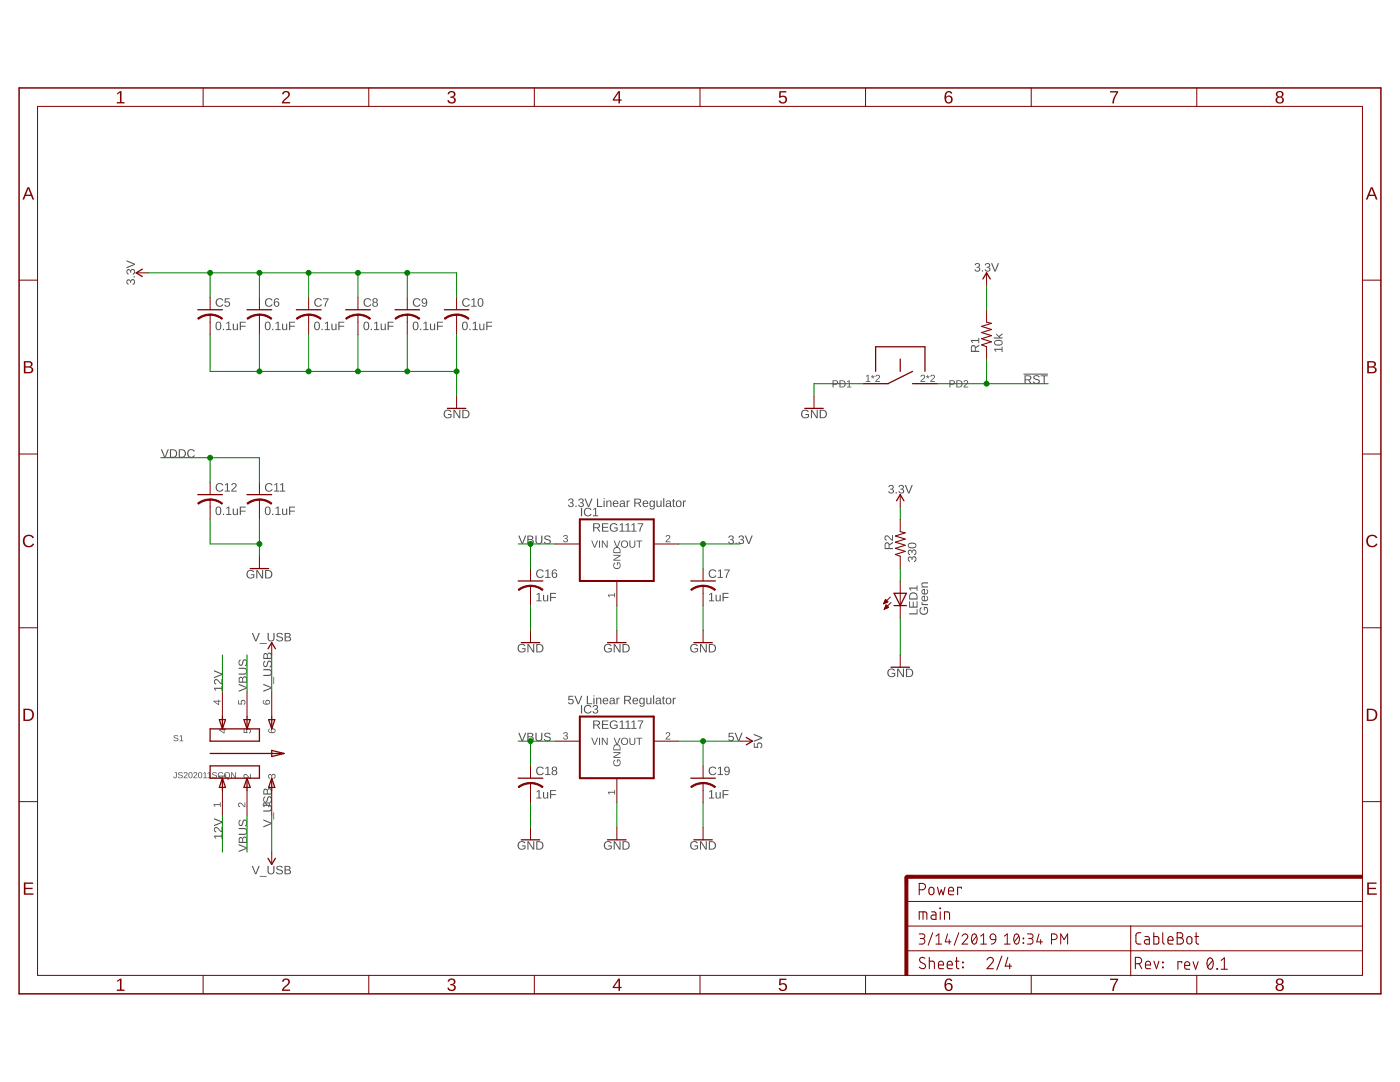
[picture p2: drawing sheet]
<svg xmlns="http://www.w3.org/2000/svg" width="279mm" height="216mm" viewBox="0 0 279 216" stroke-linecap="round" stroke-linejoin="round" font-family="sans-serif">
<g fill="#505050">
<path d="M112.5 106.8a.41 .41 0 0 1 .7 0 .41 .41 0 0 1-.2 .7 .38 .38 0 0 1 .3 .4 .38 .38 0 0 1-.4 .3l-.5-.2v-.2h.2a.29 .29 0 0 0 .4 .3 .29 .29 0 0 0 .1-.5h-.4v-.2a.28 .28 0 0 0 .4-.1 .28 .28 0 0 0-.2-.4 .28 .28 0 0 0-.3 .2h-.2z"/>
<path d="M133 106.9a.49 .49 0 0 1 .7 .2 .49 .49 0 0 1-.4 .6l-.3 .3h.8v.2h-1l.2-.3 .4-.4a.29 .29 0 0 0 .1-.5 .29 .29 0 0 0-.5 .1h-.1z"/>
<path d="M121.3 118.6h1.3v-.3h.2v.9h-.2v-.4h-1.1l.2 .4h-.1z"/>
<path d="M48.6 145.4h.2v.7h.4a.49 .49 0 0 1 .2-.7 .49 .49 0 0 1 .7 .3 .49 .49 0 0 1-.4 .6l.2-.5a.33 .33 0 0 0-.4-.2 .33 .33 0 0 0-.1 .5v.2l-.8-.1z"/>
<path d="M47.5 139.7h.2v.7h.4a.49 .49 0 0 1 .3-.7 .49 .49 0 0 1 .6 .3 .49 .49 0 0 1-.4 .6l.2-.4a.33 .33 0 0 0-.4-.3 .33 .33 0 0 0-.1 .5v.2l-.8-.1z"/>
<path d="M43.7 154.8h1.3v-.4h.1v.9h-.1v-.3h-1.1l.2 .3h-.2z"/>
<path d="M42.6 160.5h1.3v-.4h.1v.9h-.1v-.4h-1.1l.2 .4h-.2z"/>
<path d="M48.7 154.6a.76 .76 0 0 1 1 .5l.2 .1v-.8h.1v1l-.3-.2-.4-.4a.29 .29 0 0 0-.4-.1 .29 .29 0 0 0 .1 .5v.2l-.4-.3z"/>
<path d="M47.6 160.3a.76 .76 0 0 1 1.1 .5l.1 .1v-.8h.2v1l-.4-.2-.3-.4a.29 .29 0 0 0-.5-.1 .29 .29 0 0 0 .1 .5v.1l-.4-.2z"/>
<path d="M53.6 154.6l.4-.1 .2 .2a.39 .39 0 0 1 .5-.3 .39 .39 0 0 1 .3 .5l-.2 .4-.2 .1v-.2a.29 .29 0 0 0 .2-.4 .29 .29 0 0 0-.4-.1l-.1 .4h-.1a.28 .28 0 0 0-.2-.4 .28 .28 0 0 0-.4 .1 .28 .28 0 0 0 .3 .4v.2l-.4-.3z"/>
<path d="M52.5 160.3l.4-.1 .2 .2a.39 .39 0 0 1 .5-.3 .39 .39 0 0 1 .3 .5l-.2 .4-.2 .1v-.2a.29 .29 0 0 0 .3-.4 .29 .29 0 0 0-.5-.1l-.1 .3h-.1a.28 .28 0 0 0-.2-.4 .28 .28 0 0 0-.3 .2 .28 .28 0 0 0 .2 .4v.2l-.3-.3z"/>
<path d="M112.5 146.2a.41 .41 0 0 1 .7 0 .41 .41 0 0 1-.2 .6 .38 .38 0 0 1 .3 .5 .38 .38 0 0 1-.4 .3l-.5-.2v-.2h.2a.29 .29 0 0 0 .4 .2 .29 .29 0 0 0 .1-.4l-.4-.1v-.2a.28 .28 0 0 0 .4-.1 .28 .28 0 0 0-.2-.4 .28 .28 0 0 0-.3 .3h-.2z"/>
<path d="M133 146.2a.49 .49 0 0 1 .7 .2 .49 .49 0 0 1-.4 .7l-.3 .3h.8v.2h-1l.2-.4 .4-.3a.29 .29 0 0 0 .1-.5 .29 .29 0 0 0-.5 .1h-.1z"/>
<path d="M121.3 158h1.3v-.4h.2v.9h-.2v-.3h-1.1l.2 .3h-.1z"/>
<path d="M113.5 99.6a.49 .49 0 0 1 .8-.1 .49 .49 0 0 1 0 .8h-.2a.49 .49 0 0 1 .4 .7 .49 .49 0 0 1-.8 .2l-.3-.5h.2a.34 .34 0 0 0 .4 .3 .34 .34 0 0 0 .2-.5l-.4-.1v-.2a.33 .33 0 0 0 .4-.1 .33 .33 0 0 0-.2-.5 .33 .33 0 0 0-.4 .3h-.2zM114.8 100.9h.3v.3h-.3zM115.6 99.6a.49 .49 0 0 1 .7-.1 .49 .49 0 0 1 0 .8h-.2a.49 .49 0 0 1 .4 .7 .49 .49 0 0 1-.8 .2l-.3-.5h.2a.34 .34 0 0 0 .5 .3 .34 .34 0 0 0 .1-.5l-.4-.1v-.2a.33 .33 0 0 0 .5-.1 .33 .33 0 0 0-.3-.5 .33 .33 0 0 0-.4 .3h-.2zM116.7 99.5h.2l.6 1.5 .5-1.5h.3l-.7 1.7h-.3zM119.1 99.5h.3v1.5h.8v.2h-1.1zM120.5 99.4h.2v.2h-.2zM120.5 99.9h.2v1.3h-.2zM121 99.9h.2v.2a.43 .43 0 0 1 .5-.2 .43 .43 0 0 1 .3 .4v.9h-.2v-.8a.31 .31 0 0 0-.3-.4 .31 .31 0 0 0-.3 .4v.8h-.2zM122.4 100a.59 .59 0 0 1 .7-.1 .59 .59 0 0 1 .3 .7h-.9a.38 .38 0 0 0 .2 .4 .38 .38 0 0 0 .5-.2l.2 .1a.65 .65 0 0 1-1 .1 .65 .65 0 0 1 0-1zM122.6 100.1l-.1 .3h.7l-.2-.4zM123.8 100l.4-.1a.41 .41 0 0 1 .5 .4v.6l.2 .3h-.3l-.1-.3a.44 .44 0 0 1-.5 .3 .44 .44 0 0 1-.3-.5 .44 .44 0 0 1 .5-.3h.3a.29 .29 0 0 0-.2-.4 .29 .29 0 0 0-.4 .2h-.2zM123.9 100.7a.31 .31 0 0 0 .6 0 .31 .31 0 0 0-.6 0zM125.1 99.9h.2v.2l.1-.2h.3v.2h-.3l-.1 .2v.9h-.2zM126.6 99.5h.8a.49 .49 0 0 1 .6 .4 .49 .49 0 0 1-.4 .5l.4 .8h-.2l-.5-.7h-.5v.7h-.2zM126.8 99.7v.6h.6a.32 .32 0 0 0 .3-.3 .32 .32 0 0 0-.4-.3zM128.4 100a.59 .59 0 0 1 .7-.1 .59 .59 0 0 1 .3 .7h-.9a.38 .38 0 0 0 .2 .4 .38 .38 0 0 0 .5-.2l.2 .1a.65 .65 0 0 1-1 .1 .65 .65 0 0 1 0-1zM128.6 100.1l-.1 .3h.7l-.2-.4zM129.7 100l.4-.1 .4 .2v-.2l.2 .1a1.86 1.86 0 0 1-.3 1.6l-.4 .1-.4-.3 .6 .1a.4 .4 0 0 0 .3-.6 .53 .53 0 0 1-.8 .2 .53 .53 0 0 1-.1-.8zM129.9 100.1l-.1 .6a.37 .37 0 0 0 .6 .2 .37 .37 0 0 0 .1-.5l-.3-.4zM131 99.9h.2v.8a.31 .31 0 0 0 .4 .3 .31 .31 0 0 0 .2-.4v-.7h.2v1.3h-.2v-.3a.43 .43 0 0 1-.5 .3 .43 .43 0 0 1-.3-.5zM132.4 99.4h.2v1.8h-.2zM133 100l.4-.1a.41 .41 0 0 1 .5 .4v.6l.2 .3h-.3l-.1-.3a.44 .44 0 0 1-.5 .3 .44 .44 0 0 1-.3-.5 .44 .44 0 0 1 .5-.3h.3a.29 .29 0 0 0-.2-.4 .29 .29 0 0 0-.4 .2h-.2zM133.1 100.7a.31 .31 0 0 0 .6 0 .31 .31 0 0 0-.6 0zM134.4 99.6h.1v.3h.2v.1h-.2v.8l.1 .2h.2v.2l-.5-.1v-1.1h-.2v-.1h.2zM135 100a.63 .63 0 0 1 .9 .1 .63 .63 0 0 1-.1 .9 .63 .63 0 0 1-.9-.1zM135.2 100.1l-.1 .6 .2 .3a.48 .48 0 0 0 .5-.5 .48 .48 0 0 0-.5-.5zM136.3 99.9h.2v.2l.1-.2h.3v.2h-.2l-.2 .2v.9h-.2z"/>
<path d="M113.5 138.8h.9v.2h-.7l-.1 .6a.57 .57 0 0 1 .8 .2 .57 .57 0 0 1-.3 .8 .57 .57 0 0 1-.7-.5h.2a.37 .37 0 0 0 .5 .2 .37 .37 0 0 0 .1-.6 .37 .37 0 0 0-.6 0h-.2zM114.6 138.8h.3l.5 1.5 .6-1.5h.2l-.7 1.7h-.2zM117.1 138.8h.2v1.5h.9v.2h-1.1zM118.4 138.8h.2v.2h-.2zM118.4 139.2h.2v1.3h-.2zM119 139.2h.2v.3a.43 .43 0 0 1 .5-.3 .43 .43 0 0 1 .3 .5v.8h-.2v-.8a.31 .31 0 0 0-.4-.3 .31 .31 0 0 0-.2 .4v.7h-.2zM120.4 139.4a.59 .59 0 0 1 .7-.1 .59 .59 0 0 1 .3 .6h-.9a.38 .38 0 0 0 .2 .5 .38 .38 0 0 0 .5-.2h.2a.65 .65 0 0 1-1 .2 .65 .65 0 0 1 0-1zM120.6 139.5l-.1 .3h.7l-.2-.4zM121.8 139.4l.4-.2a.41 .41 0 0 1 .5 .4v.7l.2 .2h-.3l-.1-.2a.44 .44 0 0 1-.6 .3 .44 .44 0 0 1-.3-.6 .44 .44 0 0 1 .6-.3h.3a.29 .29 0 0 0-.2-.3 .29 .29 0 0 0-.4 .2h-.2zM121.9 140.1a.31 .31 0 0 0 .6 0 .31 .31 0 0 0-.6 0zM123 139.2h.2v.3l.2-.2 .2-.1v.2h-.2l-.1 .3-.1 .8h-.2zM124.6 138.8h.7a.49 .49 0 0 1 .6 .4 .49 .49 0 0 1-.4 .6l.5 .7h-.3l-.4-.7h-.5v.7h-.2zM124.8 139v.6h.5a.32 .32 0 0 0 .4-.3 .32 .32 0 0 0-.4-.3zM126.4 139.4a.59 .59 0 0 1 .7-.1 .59 .59 0 0 1 .3 .6h-1a.38 .38 0 0 0 .3 .5 .38 .38 0 0 0 .4-.2h.2a.65 .65 0 0 1-1 .2 .65 .65 0 0 1 .1-1zM126.5 139.5l-.1 .3h.7l-.2-.4zM127.7 139.4l.3-.2 .4 .3 .1-.3 .2 .1a1.86 1.86 0 0 1-.3 1.7h-.5l-.3-.3 .5 .2a.4 .4 0 0 0 .3-.6 .53 .53 0 0 1-.7 .1 .53 .53 0 0 1-.1-.7zM127.9 139.5l-.1 .6a.37 .37 0 0 0 .5 .2 .37 .37 0 0 0 .1-.6l-.2-.3zM129 139.2h.2v.8a.31 .31 0 0 0 .3 .4 .31 .31 0 0 0 .3-.4v-.8h.2v1.3h-.2v-.2a.43 .43 0 0 1-.5 .2 .43 .43 0 0 1-.3-.4zM130.3 138.8h.2v1.7h-.2zM131 139.4l.4-.2a.41 .41 0 0 1 .5 .4v.7l.2 .2h-.3l-.1-.2a.44 .44 0 0 1-.6 .3 .44 .44 0 0 1-.3-.6 .44 .44 0 0 1 .6-.3h.3a.29 .29 0 0 0-.2-.3 .29 .29 0 0 0-.4 .2h-.2zM131.1 140.1a.31 .31 0 0 0 .6 0 .31 .31 0 0 0-.6 0zM132.3 138.9h.2v.3h.2v.2h-.2v.8v.2h.2v.1l-.4-.1v-1h-.2v-.2h.2zM133 139.4a.63 .63 0 0 1 .9 0 .63 .63 0 0 1-.1 .9 .63 .63 0 0 1-.9-.1zM133.2 139.5l-.1 .6 .2 .3a.48 .48 0 0 0 .5-.5 .48 .48 0 0 0-.5-.5zM134.3 139.2h.2v.3l.1-.2 .3-.1v.2h-.3l-.1 .3v.8h-.2z"/>
<path d="M43.3 64.3a.63 .63 0 0 1 .7 0 .63 .63 0 0 1 .2 .7 .63 .63 0 0 1-.6 .9 .63 .63 0 0 1-.6-.9zM43.4 64.4a.95 .95 0 0 0 .2 1.3 .83 .83 0 0 0 0-1.4zM44.5 65.6h.2v.3h-.2zM45.2 64.5l.6-.3v1.5h.4v.2h-1.1v-.2h.5v-1.3l-.4 .3zM46.5 64.6h.2v.8a.31 .31 0 0 0 .3 .4 .31 .31 0 0 0 .3-.5v-.7h.2v1.3h-.2v-.2a.43 .43 0 0 1-.5 .2 .43 .43 0 0 1-.3-.5zM47.8 64.2h1.2v.2h-.9v.6h.9v.2h-.9v.7h-.3z"/>
<path d="M53.1 59.7a.84 .84 0 0 1 1.3 .2l-.2 .1a.62 .62 0 0 0-.9-.1 .62 .62 0 0 0 0 1 .62 .62 0 0 0 .9-.2l.2 .1a.86 .86 0 0 1-1.3 .2 .86 .86 0 0 1 0-1.3zM54.9 59.6l.2-.1a.49 .49 0 0 1 .6 .3l-.2 .1-.1-.2a.46 .46 0 0 0-.5 .2 .46 .46 0 0 0-.1 .4 .53 .53 0 0 1 .9 .1 .53 .53 0 0 1-.3 .8 .53 .53 0 0 1-.7-.3l-.1-.8zM54.8 60.6a.36 .36 0 0 0 .7 0 .36 .36 0 0 0-.7 0z"/>
<path d="M53.1 64.3a.63 .63 0 0 1 .7 0 .63 .63 0 0 1 .2 .7 .63 .63 0 0 1-.6 .9 .63 .63 0 0 1-.6-.9zM53.3 64.4a.95 .95 0 0 0 .1 1.3 .83 .83 0 0 0 0-1.4zM54.3 65.6h.3v.3h-.3zM55 64.5l.6-.3v1.5h.4v.2h-1v-.2h.4v-1.3l-.4 .3zM56.3 64.6h.2v.8a.31 .31 0 0 0 .4 .4 .31 .31 0 0 0 .2-.5v-.7h.2v1.3h-.2v-.2a.43 .43 0 0 1-.5 .2 .43 .43 0 0 1-.3-.5zM57.7 64.2h1.2v.2h-1v.6h.9v.2h-.9v.7h-.2z"/>
<path d="M62.9 64.3a.63 .63 0 0 1 .8 0 .63 .63 0 0 1 .1 .7 .63 .63 0 0 1-.5 .9 .63 .63 0 0 1-.6-.9zM63.1 64.4a.95 .95 0 0 0 .2 1.3 .83 .83 0 0 0 0-1.4zM64.2 65.6h.2v.3h-.2zM64.9 64.5l.5-.3v1.5h.5v.2h-1.1v-.2h.4v-1.3l-.3 .3zM66.1 64.6h.2v.8a.31 .31 0 0 0 .4 .4 .31 .31 0 0 0 .2-.5v-.7h.3v1.3h-.2v-.2a.43 .43 0 0 1-.5 .2 .43 .43 0 0 1-.4-.5zM67.5 64.2h1.2v.2h-.9v.6h.9v.2h-.9v.7h-.3z"/>
<path d="M72.8 64.3a.63 .63 0 0 1 .7 0 .63 .63 0 0 1 .2 .7 .63 .63 0 0 1-.6 .9 .63 .63 0 0 1-.6-.9zM72.9 64.4a.95 .95 0 0 0 .2 1.3 .83 .83 0 0 0 0-1.4zM74 65.6h.2v.3h-.2zM74.7 64.5l.6-.3v1.5h.4v.2h-1.1v-.2h.5v-1.3l-.4 .3zM76 64.6h.2v.8a.31 .31 0 0 0 .3 .4 .31 .31 0 0 0 .3-.5v-.7h.2v1.3h-.2v-.2a.43 .43 0 0 1-.5 .2 .43 .43 0 0 1-.3-.5zM77.4 64.2h1.2v.2h-1v.6h.9v.2h-.9v.7h-.2z"/>
<path d="M82.6 64.3a.63 .63 0 0 1 .7 0 .63 .63 0 0 1 .2 .7 .63 .63 0 0 1-.6 .9 .63 .63 0 0 1-.5-.9zM82.8 64.4a.95 .95 0 0 0 .1 1.3 .83 .83 0 0 0 0-1.4zM83.8 65.6h.3v.3h-.3zM84.5 64.5l.6-.3v1.5h.4v.2h-1v-.2h.4v-1.3l-.4 .3zM85.8 64.6h.2v.8a.31 .31 0 0 0 .4 .4 .31 .31 0 0 0 .2-.5v-.7h.2v1.3h-.2v-.2a.43 .43 0 0 1-.5 .2 .43 .43 0 0 1-.3-.5zM87.2 64.2h1.2v.2h-1v.6h1v.2h-1v.7h-.2z"/>
<path d="M92.5 64.3a.63 .63 0 0 1 .7 0 .63 .63 0 0 1 .2 .7 .63 .63 0 0 1-.6 .9 .63 .63 0 0 1-.6-.9zM92.6 64.4a.95 .95 0 0 0 .2 1.3 .83 .83 0 0 0 0-1.4zM93.7 65.6h.2v.3h-.2zM94.4 64.5l.6-.3v1.5h.4v.2h-1.1v-.2h.4v-1.3l-.3 .3zM95.6 64.6h.3v.8a.31 .31 0 0 0 .3 .4 .31 .31 0 0 0 .3-.5v-.7h.2v1.3h-.2v-.2a.43 .43 0 0 1-.5 .2 .43 .43 0 0 1-.4-.5zM97 64.2h1.2v.2h-.9v.6h.9v.2h-.9v.7h-.3z"/>
<path d="M88.8 82a.87 .87 0 0 1 1.3 .1l-.2 .1a.66 .66 0 0 0-1 0 .66 .66 0 0 0 0 .9 .66 .66 0 0 0 .9 .1l.1-.4h-.5v-.2h.7v.6a.92 .92 0 0 1-1.3 .1 .92 .92 0 0 1 0-1.3zM90.5 81.8h.3l.9 1.4v-1.4h.2v1.6h-.3l-.9-1.4v1.4h-.2zM92.3 81.8h.5a.84 .84 0 0 1 .9 .8 .84 .84 0 0 1-.8 .8h-.6zM92.5 82v1.3a.71 .71 0 0 0 1-.7 .71 .71 0 0 0-1-.6z"/>
<path d="M25.3 55.9l.5-.1 .3 .3a.49 .49 0 0 1 .7-.4 .49 .49 0 0 1 .1 .8l-.4 .3v-.2a.34 .34 0 0 0 .3-.4 .34 .34 0 0 0-.6-.2v.4h-.2a.33 .33 0 0 0-.2-.4 .33 .33 0 0 0-.4 .2 .33 .33 0 0 0 .3 .4v.2l-.4-.3zM26.7 55.1h.2v.3h-.2zM25.3 53.8l.5-.1 .3 .4a.49 .49 0 0 1 .7-.4 .49 .49 0 0 1 .1 .8l-.4 .3v-.2a.34 .34 0 0 0 .3-.5 .34 .34 0 0 0-.6-.1v.4h-.2a.33 .33 0 0 0-.2-.5 .33 .33 0 0 0-.4 .3 .33 .33 0 0 0 .3 .4v.2l-.4-.4zM25.2 51.9l1.7 .7v.3l-1.7 .6v-.2l1.5-.6-1.5-.5z"/>
<path d="M53.1 101.2a.63 .63 0 0 1 .7 0 .63 .63 0 0 1 .2 .7 .63 .63 0 0 1-.6 .9 .63 .63 0 0 1-.6-.9zM53.3 101.3a.95 .95 0 0 0 .1 1.3 .83 .83 0 0 0 0-1.4zM54.3 102.5h.3v.3h-.3zM55 101.4l.6-.3v1.5h.4v.2h-1v-.2h.4v-1.3l-.4 .3zM56.3 101.5h.2v.8a.31 .31 0 0 0 .4 .3 .31 .31 0 0 0 .2-.4v-.7h.2v1.3h-.2v-.3a.43 .43 0 0 1-.5 .3 .43 .43 0 0 1-.3-.5zM57.7 101.1h1.2v.2h-1v.6h.9v.2h-.9v.7h-.2z"/>
<path d="M43.3 101.2a.63 .63 0 0 1 .7 0 .63 .63 0 0 1 .2 .7 .63 .63 0 0 1-.6 .9 .63 .63 0 0 1-.6-.9zM43.4 101.3a.95 .95 0 0 0 .2 1.3 .83 .83 0 0 0 0-1.4zM44.5 102.5h.2v.3h-.2zM45.2 101.4l.6-.3v1.5h.4v.2h-1.1v-.2h.5v-1.3l-.4 .3zM46.5 101.5h.2v.8a.31 .31 0 0 0 .3 .3 .31 .31 0 0 0 .3-.4v-.7h.2v1.3h-.2v-.3a.43 .43 0 0 1-.5 .3 .43 .43 0 0 1-.3-.5zM47.8 101.1h1.2v.2h-.9v.6h.9v.2h-.9v.7h-.3z"/>
<path d="M49.4 113.9a.87 .87 0 0 1 1.3 .2l-.2 .1a.66 .66 0 0 0-.9 0 .66 .66 0 0 0-.1 .9 .66 .66 0 0 0 1 .1l.1-.4h-.5v-.2h.7v.6a.92 .92 0 0 1-1.3 .1 .92 .92 0 0 1-.1-1.4zM51.2 113.7h.2l.9 1.5v-1.5h.2v1.7h-.3l-.9-1.4 .1 1.4h-.2zM52.9 113.7h.6a.84 .84 0 0 1 .9 .8 .84 .84 0 0 1-.9 .9h-.6zM53.1 113.9v1.3a.71 .71 0 0 0 1-.6 .71 .71 0 0 0-1-.7z"/>
<path d="M198.4 69.6h1.5v-.4h.2v1h-.2v-.4h-1.3l.3 .4h-.2zM198.5 68.1a1 1 0 0 1 1.6 .3 .93 .93 0 0 1-.9 .6 .93 .93 0 0 1-.8-.6zM198.6 68.2a.64 .64 0 0 0 .4 .6 .64 .64 0 0 0 .6-.1 .35 .35 0 0 0 .3-.4 .35 .35 0 0 0-.4-.3l-.6 .1zM198.8 66.5l.6 .5 .7-.5v.2l-.6 .5 .1 .1h.5v.3h-1.8v-.3h1.1l-.6-.5z"/>
<path d="M160.1 82a.87 .87 0 0 1 1.3 .1l-.2 .1a.66 .66 0 0 0-.9 0 .66 .66 0 0 0-.1 .9 .66 .66 0 0 0 .9 .1l.1-.4h-.5v-.2h.8v.6a.92 .92 0 0 1-1.4 .1 .92 .92 0 0 1 0-1.3zM161.8 81.8h.3l.9 1.4v-1.4h.2v1.6h-.3l-.9-1.4v1.4h-.2zM163.6 81.8h.5a.84 .84 0 0 1 .9 .8 .84 .84 0 0 1-.8 .8h-.6zM163.8 82v1.3a.71 .71 0 0 0 1-.7 .71 .71 0 0 0-1-.6z"/>
<path d="M194.7 52.6a.49 .49 0 0 1 .7 0 .49 .49 0 0 1 0 .7h-.2a.49 .49 0 0 1 .4 .7 .49 .49 0 0 1-.8 .2l-.3-.4 .2-.1a.34 .34 0 0 0 .5 .3 .34 .34 0 0 0 .1-.5l-.4-.1v-.2a.33 .33 0 0 0 .5-.1 .33 .33 0 0 0-.3-.5 .33 .33 0 0 0-.4 .3h-.2zM196 53.9h.2v.3h-.2zM196.7 52.6a.49 .49 0 0 1 .7 0 .49 .49 0 0 1 0 .7h-.1a.49 .49 0 0 1 .3 .7 .49 .49 0 0 1-.7 .2l-.4-.4 .2-.1a.34 .34 0 0 0 .5 .3 .34 .34 0 0 0 .1-.5l-.4-.1v-.2a.33 .33 0 0 0 .5-.1 .33 .33 0 0 0-.2-.5 .33 .33 0 0 0-.4 .3h-.3zM197.8 52.5h.2l.6 1.5 .5-1.5h.3l-.7 1.7h-.2z"/>
<path d="M118.4 104.4h.8a.49 .49 0 0 1 .5 .4 .49 .49 0 0 1-.4 .6l.5 .7h-.2l-.5-.7h-.5v.7h-.2zM118.6 104.6v.6h.6a.32 .32 0 0 0 .3-.3 .32 .32 0 0 0-.4-.3zM120.1 104.4h1.3v.2h-1v.5h.9v.2h-.9v.6h1.1v.2h-1.4zM121.9 104.6a.87 .87 0 0 1 1.3 .2h-.2a.66 .66 0 0 0-.9 0 .66 .66 0 0 0-.1 .9 .66 .66 0 0 0 1 .1l.1-.4h-.5v-.2h.7v.6a.92 .92 0 0 1-1.3 .1 .92 .92 0 0 1-.1-1.3zM123.7 104.7l.6-.3v1.5h.4v.2h-1.1v-.2h.5v-1.3l-.4 .3zM124.9 104.7l.6-.3v1.5h.4v.2h-1.1v-.2h.4v-1.3l-.3 .3zM126 104.7l.6-.3v1.5h.4v.2h-1v-.2h.4v-1.3l-.4 .3zM127.3 104.4h1.1l-.5 1.1-.1 .6h-.2v-.5l.6-1h-.9z"/>
<path d="M103.5 128.7a.87 .87 0 0 1 1.3 .2h-.2a.66 .66 0 0 0-.9 0 .66 .66 0 0 0-.1 .9 .66 .66 0 0 0 1 .1l.1-.4h-.5v-.2h.7v.6a.92 .92 0 0 1-1.3 .1 .92 .92 0 0 1-.1-1.3zM105.3 128.5h.2l.9 1.4v-1.4h.2v1.7h-.3l-.8-1.4v1.4h-.2zM107 128.5h.6a.84 .84 0 0 1 .9 .8 .84 .84 0 0 1-.9 .9h-.6zM107.2 128.7v1.3a.71 .71 0 0 0 1-.7 .71 .71 0 0 0-1-.6z"/>
<path d="M120.7 128.7a.87 .87 0 0 1 1.4 .2h-.3a.66 .66 0 0 0-.9 0 .66 .66 0 0 0 0 .9 .66 .66 0 0 0 .9 .1l.1-.4h-.5v-.2h.7v.6a.92 .92 0 0 1-1.3 .1 .92 .92 0 0 1-.1-1.3zM122.5 128.5h.2l.9 1.4v-1.4h.2v1.7h-.2l-.9-1.4v1.4h-.2zM124.2 128.5h.6a.84 .84 0 0 1 .9 .8 .84 .84 0 0 1-.8 .9h-.7zM124.5 128.7v1.3a.71 .71 0 0 0 1-.7 .71 .71 0 0 0-1-.6z"/>
<path d="M137.9 128.7a.87 .87 0 0 1 1.4 .2h-.2a.66 .66 0 0 0-1 0 .66 .66 0 0 0 0 .9 .66 .66 0 0 0 .9 .1l.1-.4h-.5v-.2h.7v.6a.92 .92 0 0 1-1.3 .1 .92 .92 0 0 1-.1-1.3zM139.7 128.5h.3l.9 1.4v-1.4h.2v1.7h-.3l-.9-1.4v1.4h-.2zM141.5 128.5h.5a.84 .84 0 0 1 .9 .8 .84 .84 0 0 1-.8 .9h-.6zM141.7 128.7v1.3a.71 .71 0 0 0 1-.7 .71 .71 0 0 0-1-.6z"/>
<path d="M107.1 118.6l.6-.3v1.5h.4v.2h-1.1v-.2h.5v-1.3l-.4 .3zM108.4 118.7h.2v.8a.31 .31 0 0 0 .3 .4 .31 .31 0 0 0 .3-.5v-.7h.2v1.3h-.2v-.2a.43 .43 0 0 1-.5 .2 .43 .43 0 0 1-.3-.4zM109.8 118.3h1.2v.2h-1v.6h.9v.2h-.9v.7h-.2z"/>
<path d="M141.5 118.6l.6-.3v1.5h.4v.2h-1v-.2h.4v-1.3l-.4 .3zM142.8 118.7h.2v.8a.31 .31 0 0 0 .4 .4 .31 .31 0 0 0 .2-.5v-.7h.2v1.3h-.2v-.2a.43 .43 0 0 1-.5 .2 .43 .43 0 0 1-.3-.4zM144.2 118.3h1.2v.2h-1v.6h1v.2h-1v.7h-.2z"/>
<path d="M183.7 121.2l.2-.1 .1 .3a.66 .66 0 0 0-.1 .9 .66 .66 0 0 0 1 0 .66 .66 0 0 0 0-.9l-.3-.1v.5h-.2v-.7h.5a.88 .88 0 0 1 .2 1.2 .88 .88 0 0 1-1.2 .2 .88 .88 0 0 1-.2-1.3zM183.9 120.1h.2v.3l.2 .1h.9v.2l-1.3 .1v-.2l.3-.1-.2-.1zM184.1 119l.5-.1v.9a.38 .38 0 0 0 .4-.3 .38 .38 0 0 0-.1-.4v-.2a.63 .63 0 0 1 .1 .9 .63 .63 0 0 1-.8 .1 .63 .63 0 0 1-.1-.9zM184.1 119.2v.4l.3 .2v-.7zM184.1 117.6l.5-.1v.9a.38 .38 0 0 0 .4-.2 .38 .38 0 0 0-.1-.5v-.2a.63 .63 0 0 1 .1 .9 .63 .63 0 0 1-.8 .1 .63 .63 0 0 1-.1-.9zM184.1 117.8v.4l.3 .2v-.7zM184 116.3l1.2-.1v.2h-.8a.31 .31 0 0 0-.4 .4 .31 .31 0 0 0 .5 .2h.7v.2h-1.3v-.2h.2l-.2-.3z"/>
<path d="M177.5 96.9a.49 .49 0 0 1 .7-.1 .49 .49 0 0 1 0 .7l-.2 .1a.49 .49 0 0 1 .4 .7 .49 .49 0 0 1-.8 .2l-.3-.5h.2a.34 .34 0 0 0 .4 .3 .34 .34 0 0 0 .2-.5l-.4-.1v-.2a.33 .33 0 0 0 .4-.1 .33 .33 0 0 0-.2-.5 .33 .33 0 0 0-.4 .3h-.2zM178.7 98.2h.3v.3h-.3zM179.5 96.9a.49 .49 0 0 1 .7-.1 .49 .49 0 0 1 0 .7l-.1 .1a.49 .49 0 0 1 .3 .7 .49 .49 0 0 1-.7 .2l-.4-.5h.2a.34 .34 0 0 0 .5 .3 .34 .34 0 0 0 .1-.5l-.4-.1v-.2a.33 .33 0 0 0 .5-.1 .33 .33 0 0 0-.3-.5 .33 .33 0 0 0-.4 .3h-.2zM180.6 96.8h.2l.6 1.5 .5-1.5h.3l-.7 1.7h-.3z"/>
<path d="M177.3 133.6a.87 .87 0 0 1 1.3 .2l-.2 .1a.66 .66 0 0 0-.9-.1 .66 .66 0 0 0-.1 1 .66 .66 0 0 0 1 0l.1-.3h-.5v-.2h.7v.5a.92 .92 0 0 1-1.3 .1 .92 .92 0 0 1-.1-1.3zM179.1 133.4h.2l.9 1.5v-1.5h.2v1.7h-.3l-.9-1.4 .1 1.4h-.2zM180.8 133.4h.6a.84 .84 0 0 1 .9 .8 .84 .84 0 0 1-.9 .9h-.6zM181 133.6v1.3a.71 .71 0 0 0 1-.6 .71 .71 0 0 0-1-.7z"/>
<path d="M181.3 111.2l.5-.1 .2 .3a.49 .49 0 0 1 .7-.4 .49 .49 0 0 1 .2 .8l-.5 .3v-.2a.34 .34 0 0 0 .3-.4 .34 .34 0 0 0-.5-.2l-.1 .4h-.2a.33 .33 0 0 0-.1-.4 .33 .33 0 0 0-.5 .2 .33 .33 0 0 0 .3 .4v.2l-.4-.3zM181.3 109.8l.5-.1 .2 .3a.49 .49 0 0 1 .7-.3 .49 .49 0 0 1 .2 .7l-.5 .4v-.2a.34 .34 0 0 0 .3-.5 .34 .34 0 0 0-.5-.1l-.1 .4h-.2a.33 .33 0 0 0-.1-.5 .33 .33 0 0 0-.5 .2 .33 .33 0 0 0 .3 .4v.3l-.4-.4zM181.3 108.5a1 1 0 0 1 1.6 .4 .93 .93 0 0 1-.9 .5 .93 .93 0 0 1-.8-.6zM181.4 108.7a.64 .64 0 0 0 .3 .5 .64 .64 0 0 0 .7 0 .35 .35 0 0 0 .3-.5 .35 .35 0 0 0-.5-.2h-.6z"/>
<path d="M34.9 154.1h.4v1l-.2 .2a.36 .36 0 0 1-.5-.3h.1a.2 .2 0 0 0 .2 .2 .2 .2 0 0 0 .2-.3v-.7h-.2zM35.7 154.1h.5l.3 .2-.2 .1a.28 .28 0 0 0-.3-.2 .28 .28 0 0 0-.2 .3 .5 .5 0 0 1 .5 .2 .5 .5 0 0 1 .1 .5l-.2 .1a.54 .54 0 0 1-.7-.3h.1a.32 .32 0 0 0 .4 .2 .32 .32 0 0 0 .3-.4l-.6-.1a.29 .29 0 0 1-.2-.3 .29 .29 0 0 1 .2-.3zM36.8 154.2a.41 .41 0 0 1 .6 .1 .41 .41 0 0 1-.3 .6l-.3 .2h.6v.2h-.7l.4-.7a.24 .24 0 0 0 .1-.4 .24 .24 0 0 0-.4 .2h-.1zM37.7 154.2a.56 .56 0 0 1 .7 .2 .56 .56 0 0 1-.1 .7 .56 .56 0 0 1-.7-.1 .56 .56 0 0 1 .1-.8zM37.9 154.2a.52 .52 0 0 0-.2 .6 .52 .52 0 0 0 .4 .3 .52 .52 0 0 0 .2-.5 .52 .52 0 0 0-.4-.4zM38.7 154.2a.41 .41 0 0 1 .6 .1 .41 .41 0 0 1-.3 .6l-.3 .2h.7v.2h-.8l.5-.7a.24 .24 0 0 0 0-.4 .24 .24 0 0 0-.4 .2h-.1zM39.6 154.2a.56 .56 0 0 1 .8 .2 .56 .56 0 0 1-.1 .7 .56 .56 0 0 1-.8-.1 .56 .56 0 0 1 .1-.8zM39.8 154.2a.52 .52 0 0 0-.2 .6 .52 .52 0 0 0 .5 .3 .52 .52 0 0 0 .1-.5 .52 .52 0 0 0-.4-.4zM40.6 154.3l.4-.2v1h.3v.2h-.7v-.2h.3v-.9l-.3 .2zM41.4 154.3l.4-.2v1h.3v.2h-.7v-.2h.3v-.9l-.3 .2zM42.5 154.1h.5l.3 .2-.2 .1a.28 .28 0 0 0-.3-.2 .28 .28 0 0 0-.2 .3 .5 .5 0 0 1 .5 .2 .5 .5 0 0 1 .1 .5l-.2 .1a.54 .54 0 0 1-.7-.3h.2a.32 .32 0 0 0 .3 .2 .32 .32 0 0 0 .3-.4l-.5-.1a.29 .29 0 0 1-.2-.3 .29 .29 0 0 1 .1-.3zM43.6 154.2l.6-.1 .4 .3h-.2a.44 .44 0 0 0-.7 0 .44 .44 0 0 0 .1 .6 .44 .44 0 0 0 .6-.1l.2 .1a.61 .61 0 0 1-.9 .2 .61 .61 0 0 1-.1-1zM44.9 154.2a.62 .62 0 0 1 1 .2 .62 .62 0 0 1-.5 .9l.4 .3-.4-.1-.1-.2a.63 .63 0 0 1-.6-.4 .63 .63 0 0 1 .2-.7zM44.8 154.7a.46 .46 0 0 0 .9 0 .46 .46 0 0 0-.9 0zM46.1 154.1h.2l.7 1v-1h.1v1.2h-.2l-.6-1v1h-.2z"/>
<path d="M50.3 126.3h.2l.6 1.5 .5-1.5h.3l-.7 1.7h-.3zM51.8 128.3h1.5v.2h-1.5zM53.4 126.3h.2v1a.46 .46 0 0 0 .5 .5 .46 .46 0 0 0 .5-.5v-1h.2v1a.69 .69 0 0 1-.7 .7 .69 .69 0 0 1-.7-.6zM55.3 126.4a.78 .78 0 0 1 1.2 .3h-.3a.39 .39 0 0 0-.4-.3 .39 .39 0 0 0-.3 .5l.4 .1a.51 .51 0 0 1 .6 .5 .51 .51 0 0 1-.7 .5l-.6-.2-.1-.2 .2-.1a.45 .45 0 0 0 .5 .4 .45 .45 0 0 0 .4-.6l-.4-.1a.47 .47 0 0 1-.6-.2 .47 .47 0 0 1 .1-.6zM56.8 126.3h.9l.2 .2 .1 .3-.3 .3a.46 .46 0 0 1 .4 .5 .46 .46 0 0 1-.6 .4h-.7zM57 126.5v.5l.8-.1-.1-.4zM57 127.2v.6h.7l.1-.2-.1-.4z"/>
<path d="M50.2 172.8h.3l.5 1.5 .6-1.5h.2l-.6 1.7h-.3zM51.8 174.8h1.4v.1h-1.4zM53.4 172.8h.2v1a.46 .46 0 0 0 .5 .5 .46 .46 0 0 0 .4-.5v-1h.3v1a.69 .69 0 0 1-.7 .7 .69 .69 0 0 1-.7-.7zM55.3 172.9a.78 .78 0 0 1 1.1 .2l-.2 .1a.39 .39 0 0 0-.5-.3 .39 .39 0 0 0-.2 .5l.3 .1a.51 .51 0 0 1 .7 .5 .51 .51 0 0 1-.7 .5l-.6-.2-.1-.2 .2-.1a.45 .45 0 0 0 .5 .4 .45 .45 0 0 0 .4-.6l-.5-.1a.47 .47 0 0 1-.5-.3 .47 .47 0 0 1 .1-.5zM56.8 172.8h.9l.2 .2 .1 .3-.3 .3a.46 .46 0 0 1 .4 .5 .46 .46 0 0 1-.6 .4h-.7zM57 173v.5l.7-.2v-.3zM57 173.7v.6h.6l.2-.2-.1-.4z"/>
<path d="M118.4 143.8h.8a.49 .49 0 0 1 .5 .3 .49 .49 0 0 1-.4 .6l.5 .7h-.2l-.5-.7h-.5v.7h-.2zM118.6 143.9v.7h.6a.32 .32 0 0 0 .3-.4 .32 .32 0 0 0-.4-.3zM120.1 143.8h1.3v.1h-1v.6h.9v.2h-.9v.6h1.1v.1h-1.4zM121.9 144a.87 .87 0 0 1 1.3 .1l-.2 .1a.66 .66 0 0 0-.9 0 .66 .66 0 0 0-.1 .9 .66 .66 0 0 0 1 .1l.1-.4h-.5v-.2h.7v.6a.92 .92 0 0 1-1.3 .1 .92 .92 0 0 1-.1-1.3zM123.7 144l.6-.2v1.5h.4v.1h-1.1v-.1h.5v-1.3l-.4 .2zM124.9 144l.6-.2v1.5h.4v.1h-1.1v-.1h.4v-1.3l-.3 .2zM126 144l.6-.2v1.5h.4v.1h-1v-.1h.4v-1.3l-.4 .2zM127.3 143.8h1.1l-.5 1-.1 .6h-.2v-.4l.6-1.1h-.9z"/>
<path d="M103.5 168.1a.87 .87 0 0 1 1.3 .1l-.2 .1a.66 .66 0 0 0-.9 0 .66 .66 0 0 0-.1 .9 .66 .66 0 0 0 1 .1l.1-.4h-.5v-.2h.7v.6a.92 .92 0 0 1-1.3 .1 .92 .92 0 0 1-.1-1.3zM105.3 167.9h.2l.9 1.4v-1.4h.2v1.6h-.3l-.8-1.4v1.4h-.2zM107 167.9h.6a.84 .84 0 0 1 .9 .8 .84 .84 0 0 1-.9 .8h-.6zM107.2 168v1.4a.71 .71 0 0 0 1-.7 .71 .71 0 0 0-1-.7z"/>
<path d="M120.7 168.1a.87 .87 0 0 1 1.4 .1l-.3 .1a.66 .66 0 0 0-.9 0 .66 .66 0 0 0 0 .9 .66 .66 0 0 0 .9 .1l.1-.4h-.5v-.2h.7v.6a.92 .92 0 0 1-1.3 .1 .92 .92 0 0 1-.1-1.3zM122.5 167.9h.2l.9 1.4v-1.4h.2v1.6h-.2l-.9-1.4v1.4h-.2zM124.2 167.9h.6a.84 .84 0 0 1 .9 .8 .84 .84 0 0 1-.8 .8h-.7zM124.5 168v1.4a.71 .71 0 0 0 1-.7 .71 .71 0 0 0-1-.7z"/>
<path d="M137.9 168.1a.87 .87 0 0 1 1.4 .1l-.2 .1a.66 .66 0 0 0-1 0 .66 .66 0 0 0 0 .9 .66 .66 0 0 0 .9 .1l.1-.4h-.5v-.2h.7v.6a.92 .92 0 0 1-1.3 .1 .92 .92 0 0 1-.1-1.3zM139.7 167.9h.3l.9 1.4v-1.4h.2v1.6h-.3l-.9-1.4v1.4h-.2zM141.5 167.9h.5a.84 .84 0 0 1 .9 .8 .84 .84 0 0 1-.8 .8h-.6zM141.7 168v1.4a.71 .71 0 0 0 1-.7 .71 .71 0 0 0-1-.7z"/>
<path d="M107.1 157.9l.6-.2v1.5h.4v.1h-1.1v-.1h.5v-1.3l-.4 .2zM108.4 158h.2v.9a.31 .31 0 0 0 .3 .3 .31 .31 0 0 0 .3-.4v-.8h.2v1.3h-.2v-.2a.43 .43 0 0 1-.5 .2 .43 .43 0 0 1-.3-.4zM109.8 157.7h1.2v.1h-1v.7h.9v.2h-.9v.6h-.2z"/>
<path d="M141.5 157.9l.6-.2v1.5h.4v.1h-1v-.1h.4v-1.3l-.4 .2zM142.8 158h.2v.9a.31 .31 0 0 0 .4 .3 .31 .31 0 0 0 .2-.4v-.8h.2v1.3h-.2v-.2a.43 .43 0 0 1-.5 .2 .43 .43 0 0 1-.3-.4zM144.2 157.7h1.2v.1h-1v.7h1v.2h-1v.6h-.2z"/>
<path d="M150.4 148.2h.2v.8h.6a.57 .57 0 0 1 .2-.8 .57 .57 0 0 1 .8 .4 .57 .57 0 0 1-.5 .7v-.2a.37 .37 0 0 0 .2-.6 .37 .37 0 0 0-.6 0 .37 .37 0 0 0 0 .5v.3l-.9-.1zM150.4 146.4l1.7 .7v.3l-1.7 .6v-.2l1.5-.6-1.5-.5z"/>
<path d="M43.3 59.7a.84 .84 0 0 1 1.3 .2l-.3 .1a.62 .62 0 0 0-.9-.1 .62 .62 0 0 0 .1 1 .62 .62 0 0 0 .9-.2l.2 .1a.86 .86 0 0 1-1.3 .2 .86 .86 0 0 1 0-1.3zM44.9 59.5h.9v.2h-.7l-.1 .5a.57 .57 0 0 1 .9 .3 .57 .57 0 0 1-.4 .8 .57 .57 0 0 1-.7-.5h.2a.37 .37 0 0 0 .5 .2 .37 .37 0 0 0 .1-.6 .37 .37 0 0 0-.6 0h-.2z"/>
<path d="M62.9 59.7a.84 .84 0 0 1 1.3 .2l-.2 .1a.62 .62 0 0 0-.9-.1 .62 .62 0 0 0 .1 1 .62 .62 0 0 0 .9-.2l.2 .1a.86 .86 0 0 1-1.3 .2 .86 .86 0 0 1-.1-1.3zM64.5 59.5h1.1l-.5 1.1-.1 .6h-.2v-.4l.6-1.1h-.9z"/>
<path d="M72.8 59.7a.84 .84 0 0 1 1.3 .2l-.2 .1a.62 .62 0 0 0-1-.1 .62 .62 0 0 0 .1 1 .62 .62 0 0 0 .9-.2l.2 .1a.86 .86 0 0 1-1.3 .2 .86 .86 0 0 1 0-1.3zM74.5 59.6a.49 .49 0 0 1 .7 0 .49 .49 0 0 1 0 .7h-.1a.48 .48 0 0 1 .1 .7 .48 .48 0 0 1-.7 0 .48 .48 0 0 1 .1-.7l-.2-.2zM74.5 59.9a.35 .35 0 0 0 .7 0 .35 .35 0 0 0-.7 0zM74.5 60.7a.35 .35 0 0 0 .7 0 .35 .35 0 0 0-.7 0z"/>
<path d="M82.6 59.7a.84 .84 0 0 1 1.3 .2l-.2 .1a.62 .62 0 0 0-.9-.1 .62 .62 0 0 0 0 1 .62 .62 0 0 0 .9-.2l.2 .1a.86 .86 0 0 1-1.3 .2 .86 .86 0 0 1 0-1.3zM84.3 59.6a.61 .61 0 0 1 .7 0 .61 .61 0 0 1 .3 .7 .61 .61 0 0 1-.3 .8 .61 .61 0 0 1-.8-.2l.2-.1 .1 .2a.47 .47 0 0 0 .5-.1 .47 .47 0 0 0 .1-.5 .54 .54 0 0 1-.8 .1 .54 .54 0 0 1 0-.9zM84.3 60.1a.37 .37 0 0 0 .7 0 .37 .37 0 0 0-.7 0z"/>
<path d="M92.4 59.7a.84 .84 0 0 1 1.4 .2l-.3 .1a.62 .62 0 0 0-.9-.1 .62 .62 0 0 0 .1 1 .62 .62 0 0 0 .9-.2l.2 .1a.86 .86 0 0 1-1.3 .2 .86 .86 0 0 1-.1-1.3zM94.1 59.8l.6-.3v1.5h.4v.2h-1.1v-.2h.5v-1.3l-.4 .3zM95.6 59.6a.63 .63 0 0 1 .7 0 .63 .63 0 0 1 .2 .8 .63 .63 0 0 1-.6 .8 .63 .63 0 0 1-.6-.8zM95.7 59.7a.95 .95 0 0 0 .2 1.3 .83 .83 0 0 0 0-1.3z"/>
<path d="M53.1 96.6a.84 .84 0 0 1 1.3 .2l-.2 .1a.62 .62 0 0 0-.9-.1 .62 .62 0 0 0 0 .9 .62 .62 0 0 0 .9-.1l.2 .1a.86 .86 0 0 1-1.3 .2 .86 .86 0 0 1 0-1.3zM54.7 96.7l.6-.3v1.5h.4v.2h-1v-.2h.4v-1.3l-.4 .3zM55.9 96.7l.6-.3v1.5h.4v.2h-1v-.2h.4v-1.3l-.4 .3z"/>
<path d="M43.3 96.6a.84 .84 0 0 1 1.3 .2l-.3 .1a.62 .62 0 0 0-.9-.1 .62 .62 0 0 0 .1 .9 .62 .62 0 0 0 .9-.1l.2 .1a.86 .86 0 0 1-1.3 .2 .86 .86 0 0 1 0-1.3zM44.9 96.7l.6-.3v1.5h.4v.2h-1v-.2h.4v-1.3l-.4 .3zM46.3 96.5a.54 .54 0 0 1 .9 .1 .54 .54 0 0 1-.3 .8l-.5 .5h.9v.2h-1.2l.1-.3 .5-.5a.36 .36 0 0 0 .3-.5 .36 .36 0 0 0-.6-.1l-.2 .1z"/>
<path d="M166.2 75.9h.6a.44 .44 0 0 1 .5 .4 .44 .44 0 0 1-.5 .5h-.5v.5h-.1zM166.3 76v.6l.7-.1-.1-.4zM167.5 75.9h.5a.71 .71 0 0 1 .8 .7 .71 .71 0 0 1-.7 .7h-.6zM167.7 76v1.2a.61 .61 0 0 0 .9-.6 .61 .61 0 0 0-.9-.6zM169.1 76.1l.5-.2v1.3h.3v.1h-.9v-.1h.4v-1.1l-.3 .2z"/>
<path d="M172.8 75l.5-.2v1.3h.4v.1h-.9v-.1h.4v-1.1l-.4 .2zM173.9 75l.2 .1v-.3h.2l-.1 .3 .3-.1 .1 .1-.3 .1 .2 .3h-.2l-.1-.2-.2 .2h-.1l.2-.3-.3-.1zM174.9 74.9a.49 .49 0 0 1 .7 .2 .49 .49 0 0 1-.4 .7l-.3 .3h.7v.1h-.9l.1-.3 .4-.4a.29 .29 0 0 0 .2-.5 .29 .29 0 0 0-.5 .2h-.2z"/>
<path d="M189.5 75.9h.6a.44 .44 0 0 1 .5 .4 .44 .44 0 0 1-.5 .5h-.4v.5h-.2zM189.7 76v.6l.7-.1-.2-.4zM190.9 75.9h.4a.71 .71 0 0 1 .8 .7 .71 .71 0 0 1-.7 .7h-.5zM191.1 76v1.2a.61 .61 0 0 0 .8-.6 .61 .61 0 0 0-.8-.6zM192.4 76a.49 .49 0 0 1 .8 .2 .49 .49 0 0 1-.4 .6l-.3 .4h.7v.1h-.9l.1-.3 .4-.4a.29 .29 0 0 0 .2-.5 .29 .29 0 0 0-.5 .2l-.2-.1z"/>
<path d="M183.8 74.9a.49 .49 0 0 1 .8 .2 .49 .49 0 0 1-.4 .7l-.3 .3h.7v.1h-.9l.1-.3 .4-.4a.29 .29 0 0 0 .2-.5 .29 .29 0 0 0-.5 .2h-.2zM184.8 75l.3 .1v-.3h.1v.3l.3-.1v.1l-.3 .1 .2 .3h-.1l-.2-.2-.1 .2h-.1l.2-.3-.3-.1zM185.8 74.9a.49 .49 0 0 1 .8 .2 .49 .49 0 0 1-.5 .7l-.2 .3h.7v.1h-.9l.1-.3 .4-.4a.29 .29 0 0 0 .1-.5 .29 .29 0 0 0-.4 .2h-.2z"/>
<path d="M193.9 69l.5-.1 .3 .4 .7-.5v.2l-.7 .5v.5h.7v.2h-1.6zM194 69.2l-.1 .8h.7l-.1-.8zM193.8 67.8h1.5v-.4h.1v1.1h-.1v-.4h-1.3l.2 .3h-.2z"/>
<path d="M118 107.9h.2l.5 1.2 .5-1.2h.2l-.6 1.4h-.2zM119.6 107.9h.1v1.4h-.1zM120.1 107.9h.2l.8 1.2v-1.2h.2v1.4h-.3l-.7-1.2v1.2h-.2z"/>
<path d="M122.5 107.9h.2l.4 1.2 .5-1.2h.2l-.6 1.4h-.2zM123.9 108.6a.75 .75 0 0 1 1.5 0 .75 .75 0 0 1-1.5 0zM124.1 108.6a.55 .55 0 0 0 1.1 0 .55 .55 0 0 0-1.1 0zM125.6 107.9h.2v.9a.4 .4 0 0 0 .4 .4 .4 .4 0 0 0 .4-.5v-.8h.2v.9a.59 .59 0 0 1-.6 .5 .59 .59 0 0 1-.6-.5zM127 107.9h1.2v.1h-.5v1.3h-.2v-1.3h-.5z"/>
<path d="M122.6 112.3l.1-.1 .1 .2a.56 .56 0 0 0 0 .8 .56 .56 0 0 0 .8 0 .56 .56 0 0 0-.1-.8h-.2v.4h-.2v-.6h.5a.75 .75 0 0 1 .2 1.1 .75 .75 0 0 1-1.1 .1 .75 .75 0 0 1-.1-1.1zM122.4 110.7h1.4v.3l-1.2 .7h1.2v.2h-1.4v-.2l1.2-.8h-1.2zM122.6 109.3a.73 .73 0 0 1 .8-.1 .73 .73 0 0 1 .4 .6v.6h-1.4v-.7zM122.7 109.5l-.1 .7h1.1a.61 .61 0 0 0-.2-.8 .61 .61 0 0 0-.8 .1z"/>
<path d="M115.9 101.3h.3v1.7h-.3zM116.7 101.5a.84 .84 0 0 1 1.3 .2l-.2 .1a.62 .62 0 0 0-.9-.1 .62 .62 0 0 0 .1 1 .62 .62 0 0 0 .9-.2l.2 .1a.86 .86 0 0 1-1.3 .2 .86 .86 0 0 1-.1-1.3zM118.4 101.6l.6-.3v1.5h.4v.2h-1.1v-.2h.5v-1.3l-.4 .3z"/>
<path d="M107.2 113.8a.84 .84 0 0 1 1.3 .2l-.2 .1a.62 .62 0 0 0-.9-.1 .62 .62 0 0 0 0 1 .62 .62 0 0 0 .9-.2l.2 .1a.86 .86 0 0 1-1.3 .2 .86 .86 0 0 1 0-1.3zM108.9 113.9l.5-.3v1.5h.5v.2h-1.1v-.2h.4v-1.3l-.3 .3zM110.4 113.7l.1-.1a.49 .49 0 0 1 .7 .3l-.2 .1-.1-.2a.46 .46 0 0 0-.5 .2 .46 .46 0 0 0-.1 .4 .53 .53 0 0 1 .8 .1 .53 .53 0 0 1-.2 .8 .53 .53 0 0 1-.7-.3l-.1-.8zM110.3 114.8a.36 .36 0 0 0 .7 0 .36 .36 0 0 0-.7 0z"/>
<path d="M141.6 113.8a.84 .84 0 0 1 1.3 .2l-.2 .1a.62 .62 0 0 0-.9-.1 .62 .62 0 0 0 .1 1 .62 .62 0 0 0 .9-.2l.2 .1a.86 .86 0 0 1-1.3 .2 .86 .86 0 0 1-.1-1.3zM143.3 113.9l.6-.3v1.5h.4v.2h-1.1v-.2h.5v-1.3l-.4 .3zM144.5 113.6h1.1l-.4 1.1-.1 .6h-.3l.1-.4 .5-1.1h-.9z"/>
<path d="M181.4 122.4h1.5v-.9h.2v1.1h-1.7zM181.4 120h.2v1h.6v-.9h.1v.9h.6v-1.1h.2v1.4h-1.7zM181.7 118.4a.86 .86 0 0 1 .9-.2 .86 .86 0 0 1 .5 .8v.6h-1.7l.1-.8zM181.8 118.6l-.2 .8h1.3a.72 .72 0 0 0-.2-.9 .72 .72 0 0 0-.9 .1zM181.4 117.2h1.5v-.4h.2v1.1h-.2v-.4h-1.3l.3 .3h-.2z"/>
<path d="M176.7 108.3l.5-.1 .3 .4 .7-.5v.3l-.7 .4v.5h.7v.3h-1.7zM176.8 108.5l-.1 .8h.6v-.8zM176.6 106.9a.89 .89 0 0 1 1.3 .6l.1 .2v-.9h.2v1.1l-.3-.1-.4-.4a.36 .36 0 0 0-.5-.4 .36 .36 0 0 0-.1 .6l.1 .3-.5-.4z"/>
<path d="M43.7 145.5h1v-.2h.1v.2h.3v.2h-.3v.7h-.1l-1-.7zM43.9 145.7l.8 .5v-.5z"/>
<path d="M42.6 139.8h1v-.2h.1v.2h.3v.2h-.3v.7h-.1l-1-.7zM42.8 140l.8 .5v-.5z"/>
<path d="M53.7 145.5l.1-.1-.1 .5 .5 .2a.48 .48 0 0 1 .1-.7 .48 .48 0 0 1 .7 .2 .48 .48 0 0 1-.3 .6 .72 .72 0 0 1-.8 .1 .72 .72 0 0 1-.3-.7zM54.2 145.8a.31 .31 0 0 0 .6 0 .31 .31 0 0 0-.6 0z"/>
<path d="M52.6 139.8l.1-.1-.1 .5 .5 .2a.48 .48 0 0 1 .1-.7 .48 .48 0 0 1 .7 .2 .48 .48 0 0 1-.3 .7 .72 .72 0 0 1-.8 0 .72 .72 0 0 1-.3-.7zM53.1 140.1a.31 .31 0 0 0 .6 0 .31 .31 0 0 0-.6 0z"/>
<path d="M34.8 146.8l.5-.1 .3 .3h-.2a.28 .28 0 0 0-.3-.2 .28 .28 0 0 0-.2 .3 .5 .5 0 0 1 .5 .2 .5 .5 0 0 1 .1 .5l-.2 .1a.54 .54 0 0 1-.7-.3h.2a.32 .32 0 0 0 .3 .2 .32 .32 0 0 0 .3-.4l-.5-.1a.29 .29 0 0 1-.2-.3 .29 .29 0 0 1 .1-.2zM35.9 146.9l.4-.2v1.1h.3v.1h-.8v-.1h.3v-1l-.2 .2z"/>
<path d="M118 147.2h.2l.5 1.3 .5-1.3h.2l-.6 1.4h-.2zM119.6 147.2h.1v1.4h-.1zM120.1 147.2h.2l.8 1.2v-1.2h.2v1.4h-.3l-.7-1.2v1.2h-.2z"/>
<path d="M122.5 147.2h.2l.4 1.3 .5-1.3h.2l-.6 1.4h-.2zM123.9 147.9a.75 .75 0 0 1 1.5 0 .75 .75 0 0 1-1.5 0zM124.1 147.9a.55 .55 0 0 0 1.1 0 .55 .55 0 0 0-1.1 0zM125.6 147.2h.2v.9a.4 .4 0 0 0 .4 .4 .4 .4 0 0 0 .4-.4v-.9h.2v.9a.59 .59 0 0 1-.6 .6 .59 .59 0 0 1-.6-.6zM127 147.2h1.2v.2h-.5v1.2h-.2v-1.2h-.5z"/>
<path d="M122.6 151.7l.1-.1 .1 .2a.56 .56 0 0 0 0 .8 .56 .56 0 0 0 .8-.1 .56 .56 0 0 0-.1-.8h-.2v.5h-.2v-.6h.5a.75 .75 0 0 1 .2 1 .75 .75 0 0 1-1.1 .1 .75 .75 0 0 1-.1-1zM122.4 150.1h1.4v.2l-1.2 .8h1.2v.1h-1.4v-.2l1.2-.8h-1.2zM122.6 148.7a.73 .73 0 0 1 .8-.2 .73 .73 0 0 1 .4 .7v.5h-1.4v-.7zM122.7 148.8l-.1 .7h1.1a.61 .61 0 0 0-.2-.7 .61 .61 0 0 0-.8 0z"/>
<path d="M115.9 140.7h.3v1.7h-.3zM116.7 140.9a.84 .84 0 0 1 1.3 .2h-.2a.62 .62 0 0 0-.9 0 .62 .62 0 0 0 .1 .9 .62 .62 0 0 0 .9-.1h.2a.86 .86 0 0 1-1.3 .3 .86 .86 0 0 1-.1-1.3zM118.4 140.8a.49 .49 0 0 1 .8-.1 .49 .49 0 0 1 0 .8h-.2a.49 .49 0 0 1 .4 .7 .49 .49 0 0 1-.8 .2l-.4-.5h.3a.34 .34 0 0 0 .4 .3 .34 .34 0 0 0 .2-.5l-.5-.1v-.2a.33 .33 0 0 0 .5-.1 .33 .33 0 0 0-.2-.5 .33 .33 0 0 0-.4 .3h-.2z"/>
<path d="M107.2 153.2a.84 .84 0 0 1 1.3 .2h-.2a.62 .62 0 0 0-.9 0 .62 .62 0 0 0 0 .9 .62 .62 0 0 0 .9-.2l.2 .1a.86 .86 0 0 1-1.3 .3 .86 .86 0 0 1 0-1.3zM108.9 153.3l.5-.3v1.5h.5v.2h-1.1v-.2h.4v-1.3l-.3 .3zM110.3 153.1a.49 .49 0 0 1 .7-.1 .49 .49 0 0 1 0 .7l-.1 .1a.48 .48 0 0 1 .1 .7 .48 .48 0 0 1-.7 0 .48 .48 0 0 1 .1-.7l-.3-.3zM110.3 153.4a.35 .35 0 0 0 .7 0 .35 .35 0 0 0-.7 0zM110.3 154.2a.35 .35 0 0 0 .7 0 .35 .35 0 0 0-.7 0z"/>
<path d="M141.6 153.2a.84 .84 0 0 1 1.3 .2h-.2a.62 .62 0 0 0-.9 0 .62 .62 0 0 0 .1 .9 .62 .62 0 0 0 .9-.2l.2 .1a.86 .86 0 0 1-1.3 .3 .86 .86 0 0 1-.1-1.3zM143.3 153.3l.6-.3v1.5h.4v.2h-1.1v-.2h.5v-1.3l-.4 .3zM144.7 153.1a.61 .61 0 0 1 .7 0 .61 .61 0 0 1 .2 .7 .61 .61 0 0 1-.2 .8 .61 .61 0 0 1-.8-.3h.2l.1 .2a.47 .47 0 0 0 .4-.2 .47 .47 0 0 0 .1-.4 .54 .54 0 0 1-.8 0 .54 .54 0 0 1 .1-.8zM144.7 153.5a.37 .37 0 0 0 .7 0 .37 .37 0 0 0-.7 0z"/>
<path d="M145.5 107a.49 .49 0 0 1 .7-.1 .49 .49 0 0 1 0 .7l-.1 .1a.49 .49 0 0 1 .3 .7 .49 .49 0 0 1-.7 .1l-.4-.4h.2a.34 .34 0 0 0 .5 .3 .34 .34 0 0 0 .2-.5l-.5-.1v-.2a.33 .33 0 0 0 .5-.2 .33 .33 0 0 0-.2-.4 .33 .33 0 0 0-.4 .3h-.2zM146.8 108.3h.2v.2h-.2zM147.6 107a.49 .49 0 0 1 .7-.1 .49 .49 0 0 1 0 .7l-.2 .1a.49 .49 0 0 1 .4 .7 .49 .49 0 0 1-.8 .1l-.3-.4h.2a.34 .34 0 0 0 .4 .3 .34 .34 0 0 0 .2-.5l-.4-.1v-.2a.33 .33 0 0 0 .4-.2 .33 .33 0 0 0-.2-.4 .33 .33 0 0 0-.4 .3h-.2zM148.6 106.9h.3l.5 1.4 .6-1.4h.2l-.7 1.6h-.2z"/>
<path d="M32.1 89.7h.2l.6 1.4 .6-1.4h.2l-.7 1.6h-.2zM33.9 89.7h.6a.84 .84 0 0 1 .9 .8 .84 .84 0 0 1-.9 .8h-.6zM34.1 89.8v1.3a.71 .71 0 0 0 1-.6 .71 .71 0 0 0-1-.7zM35.7 89.7h.5a.84 .84 0 0 1 .9 .8 .84 .84 0 0 1-.8 .8h-.6zM35.9 89.8v1.3a.71 .71 0 0 0 1-.6 .71 .71 0 0 0-1-.7zM37.6 89.9a.84 .84 0 0 1 1.3 .1l-.2 .1a.62 .62 0 0 0-1 0 .62 .62 0 0 0 .1 .9 .62 .62 0 0 0 .9-.2l.2 .1a.86 .86 0 0 1-1.3 .3 .86 .86 0 0 1 0-1.3z"/>
<path d="M204.5 74.9h.8a.49 .49 0 0 1 .5 .4 .49 .49 0 0 1-.4 .5l.5 .8h-.3l-.4-.7h-.5v.7h-.2zM204.7 75.1v.6h.5a.32 .32 0 0 0 .4-.3 .32 .32 0 0 0-.4-.3zM206.4 75a.78 .78 0 0 1 1.1 .3h-.2a.39 .39 0 0 0-.5-.3 .39 .39 0 0 0-.3 .5l.4 .1a.51 .51 0 0 1 .6 .5 .51 .51 0 0 1-.7 .5l-.5-.2-.2-.2 .3-.1a.45 .45 0 0 0 .5 .4 .45 .45 0 0 0 .3-.6l-.4-.1a.47 .47 0 0 1-.5-.2 .47 .47 0 0 1 .1-.6zM207.7 74.9h1.4v.2h-.6v1.5h-.2v-1.5h-.6z"/>
</g>
<path d="M204.3 74.7h4.8" fill="none" stroke="#505050" stroke-width=".2"/>
<g fill="#505050">
<path d="M103.4 106.9h.3l.5 1.4 .6-1.4h.2l-.7 1.6h-.2zM105.2 106.9h1l.2 .2v.3l-.3 .3a.46 .46 0 0 1 .4 .5 .46 .46 0 0 1-.6 .3h-.7zM105.5 107.1v.5l.7-.2-.1-.3zM105.5 107.8v.6l.6-.1 .2-.1-.2-.4zM106.9 106.9h.2v1a.46 .46 0 0 0 .5 .5 .46 .46 0 0 0 .4-.5v-1h.2v1a.69 .69 0 0 1-.6 .7 .69 .69 0 0 1-.7-.7zM108.8 107a.78 .78 0 0 1 1.1 .2l-.2 .1a.39 .39 0 0 0-.5-.3 .39 .39 0 0 0-.3 .5l.4 .1a.51 .51 0 0 1 .6 .5 .51 .51 0 0 1-.7 .5l-.5-.2-.2-.3h.3a.45 .45 0 0 0 .5 .3 .45 .45 0 0 0 .3-.5l-.4-.1a.47 .47 0 0 1-.5-.3 .47 .47 0 0 1 .1-.5z"/>
<path d="M47.6 136.4l1.7 .7v.3l-1.7 .6v-.2l1.5-.6-1.5-.5zM47.8 135.1h.4l.2 .3a.46 .46 0 0 1 .6-.5 .46 .46 0 0 1 .3 .7v.6h-1.7l.1-.9zM47.9 135.4l-.1 .6h.5v-.6zM48.7 135.2l-.2 .8h.6l-.1-.7zM47.6 133.2h1.1a.69 .69 0 0 1 .6 .7 .69 .69 0 0 1-.6 .7h-1.1v-.2h1.1a.46 .46 0 0 0 .4-.5 .46 .46 0 0 0-.4-.4h-1.1zM47.8 131.7l.2-.1v.2a.39 .39 0 0 0-.3 .5 .39 .39 0 0 0 .5 .3l.1-.4a.51 .51 0 0 1 .6-.6 .51 .51 0 0 1 .4 .6l-.2 .6-.2 .1v-.2a.45 .45 0 0 0 .3-.5 .45 .45 0 0 0-.5-.4l-.2 .5a.51 .51 0 0 1-.6 .6 .51 .51 0 0 1-.3-.8z"/>
<path d="M47.6 168.4l1.7 .7v.2l-1.7 .7v-.2l1.5-.6-1.5-.5zM47.8 167.1l.4-.1 .2 .3a.46 .46 0 0 1 .6-.4 .46 .46 0 0 1 .3 .6v.7h-1.7l.1-.9zM47.9 167.3l-.1 .7h.5v-.7zM48.7 167.2l-.2 .8h.6l-.1-.8zM47.6 165.2h1.1a.69 .69 0 0 1 .6 .7 .69 .69 0 0 1-.6 .7h-1.1v-.2h1.1a.46 .46 0 0 0 .4-.5 .46 .46 0 0 0-.4-.5h-1.1zM47.8 163.6h.2v.2a.39 .39 0 0 0-.3 .4 .39 .39 0 0 0 .5 .3l.1-.3a.51 .51 0 0 1 .6-.7 .51 .51 0 0 1 .4 .7l-.2 .6-.2 .1v-.2a.45 .45 0 0 0 .3-.5 .45 .45 0 0 0-.5-.4l-.2 .5a.51 .51 0 0 1-.6 .5 .51 .51 0 0 1-.3-.8z"/>
<path d="M103.4 146.2h.3l.5 1.5 .6-1.5h.2l-.7 1.7h-.2zM105.2 146.2l1 .1 .2 .1v.4l-.3 .2a.46 .46 0 0 1 .4 .6 .46 .46 0 0 1-.6 .3h-.7zM105.5 146.4v.5l.7-.1-.1-.3zM105.5 147.1v.6h.6l.2-.2-.2-.4zM106.9 146.2h.2v1.1a.46 .46 0 0 0 .5 .4 .46 .46 0 0 0 .4-.4v-1.1h.2v1.1a.69 .69 0 0 1-.6 .6 .69 .69 0 0 1-.7-.6zM108.8 146.3a.78 .78 0 0 1 1.1 .3h-.2a.39 .39 0 0 0-.5-.3 .39 .39 0 0 0-.3 .5l.4 .1a.51 .51 0 0 1 .6 .6 .51 .51 0 0 1-.7 .4l-.5-.2-.2-.2h.3a.45 .45 0 0 0 .5 .3 .45 .45 0 0 0 .3-.5l-.4-.2a.47 .47 0 0 1-.5-.2 .47 .47 0 0 1 .1-.6z"/>
<path d="M42.7 166.7h1.5v-.4h.2v1.1h-.2v-.4h-1.3l.3 .3h-.2zM42.8 165.1a.89 .89 0 0 1 1.2 .6l.2 .2v-.9h.2v1.1l-.3-.1-.5-.4a.36 .36 0 0 0-.5-.4 .36 .36 0 0 0-.1 .6l.1 .3-.4-.4zM42.7 163.3l1.7 .6v.3l-1.7 .7v-.3l1.5-.5-1.5-.6z"/>
<path d="M42.7 137.2h1.5v-.4h.2v1.1h-.2v-.5h-1.3l.3 .4h-.2zM42.8 135.6a.89 .89 0 0 1 1.2 .6l.2 .1v-.8h.2v1.1l-.3-.1-.5-.4a.36 .36 0 0 0-.5-.4 .36 .36 0 0 0-.1 .6l.1 .3-.4-.4zM42.7 133.7l1.7 .7v.3l-1.7 .6v-.2l1.5-.6-1.5-.5z"/>
<path d="M52.6 136.4l1.6 .7v.3l-1.6 .6v-.2l1.4-.6-1.4-.5zM54.6 135.1h.1v1.4h-.1zM52.6 133.5h1a.69 .69 0 0 1 .7 .7 .69 .69 0 0 1-.7 .7h-1v-.2h1a.46 .46 0 0 0 .5-.5 .46 .46 0 0 0-.5-.5h-1zM52.7 131.9h.2l.1 .2a.39 .39 0 0 0-.3 .4 .39 .39 0 0 0 .4 .3l.2-.4a.51 .51 0 0 1 .5-.6 .51 .51 0 0 1 .5 .7l-.2 .6-.3 .1v-.2a.45 .45 0 0 0 .3-.5 .45 .45 0 0 0-.5-.4l-.1 .4a.51 .51 0 0 1-.7 .6 .51 .51 0 0 1-.3-.8zM52.7 130.4l.4-.1 .2 .3a.46 .46 0 0 1 .6-.4 .46 .46 0 0 1 .3 .6v.7h-1.6v-.9zM52.8 130.6l-.1 .7h.6l-.1-.7zM53.6 130.5l-.2 .8h.6v-.8z"/>
<path d="M52.6 163.5l1.6 .7v.2l-1.6 .7v-.2l1.4-.6-1.4-.6zM54.6 162.1h.1v1.4h-.1zM52.6 160.6h1a.69 .69 0 0 1 .7 .6 .69 .69 0 0 1-.7 .7h-1v-.2h1a.46 .46 0 0 0 .5-.5 .46 .46 0 0 0-.5-.4h-1zM52.7 159l.2-.1 .1 .2a.39 .39 0 0 0-.3 .5 .39 .39 0 0 0 .4 .3l.2-.4a.51 .51 0 0 1 .5-.6 .51 .51 0 0 1 .5 .7l-.2 .5-.3 .2v-.3a.45 .45 0 0 0 .3-.5 .45 .45 0 0 0-.5-.3l-.1 .4a.51 .51 0 0 1-.7 .6 .51 .51 0 0 1-.3-.8zM52.7 157.4h.4l.2 .3a.46 .46 0 0 1 .6-.4 .46 .46 0 0 1 .3 .6v.7h-1.6v-1zM52.8 157.7l-.1 .6h.6l-.1-.6zM53.6 157.5l-.2 .8h.6v-.7z"/>
<path d="M145.4 146.2h1v.2h-.8v.5a.57 .57 0 0 1 .8 .3 .57 .57 0 0 1-.3 .8 .57 .57 0 0 1-.8-.5h.2a.37 .37 0 0 0 .6 .2 .37 .37 0 0 0 .1-.6 .37 .37 0 0 0-.6 0h-.2zM146.6 146.2h.2l.6 1.5 .6-1.5h.2l-.7 1.7h-.2z"/>
</g>
<g fill="#800000" stroke="#800000" stroke-width=".2">
<path d="M180.6 174.9h.6v19.7h-.6z"/>
<path d="M180.9 174.6h91v.6h-91z"/>
</g>
<path d="M7.5 21.2v173.4M3.8 55.9h3.7M180.9 179.9h91M180.9 189.7h91M180.9 184.8h91M225.7 184.8v9.9" fill="none" stroke="#800000" stroke-width=".2"/>
<path d="M182.1 174.9h-1.2v1.3" fill="none" stroke="#800000" stroke-width=".59"/>
<g fill="none" stroke="#800000" stroke-width=".21">
<path d="M184.6 191.2a.57 .57 0 0 0-.9-.1 .57 .57 0 0 0 .1 .9l.7 .4a.56 .56 0 0 1 0 .8 .56 .56 0 0 1-.8-.1l-.2-.1M185.5 191.8l.9 .1 .1 1.4M185.5 191v2.3M187.3 192.6h1a.53 .53 0 0 0-.4-.8 .53 .53 0 0 0-.6 .5l.1 .9 .9 .1M189 192.6h1.1a.53 .53 0 0 0-.4-.8 .53 .53 0 0 0-.7 .5l.1 .9 1 .1M190.6 191.8h.8M190.9 191v2.1l.5 .2M192.1 192l.1 .1zM192.1 193l.1 .1zM226.6 192.3a1.14 1.14 0 0 0 1.1-.3l.2-.3-.3-.5-1-.2v2.3M227.4 192.3l.5 1M228.6 192.6h1a.53 .53 0 0 0-.3-.8 .53 .53 0 0 0-.7 .5l.1 .9 .9 .1"/>
<path d="M230.3 191.8l.5 1.5 .5-1.5M232 193l.1 .1zM232 192l.1 .1z"/>
</g>
<path d="M3.8 17.5v180.8" fill="none" stroke="#800000" stroke-width=".3"/>
<path d="M5.5 37.4h.3l1 2.4h-.3l-.3-.7h-1.1l-.3 .7h-.3zM5.7 37.6l-.5 1.2h.9z" fill="#800000"/>
<path d="M3.8 90.6h3.7" fill="none" stroke="#800000" stroke-width=".2"/>
<path d="M4.8 72.1a1.59 1.59 0 0 1 1.7 .3 .58 .58 0 0 1-.5 .8 .67 .67 0 0 1 .6 .8 .67 .67 0 0 1-.9 .5h-.9zM5.1 72.3v.8h.5a.42 .42 0 0 0 .5-.1 .42 .42 0 0 0 0-.5 1.01 1.01 0 0 0-1-.2zM5.1 73.4v.8h1a.43 .43 0 0 0 .1-.7l-.2-.1z" fill="#800000"/>
<path d="M3.8 125.3h3.7" fill="none" stroke="#800000" stroke-width=".2"/>
<path d="M4.9 107a1.22 1.22 0 0 1 1.9 .3l-.3 .1a.88 .88 0 0 0-1.2-.3 .88 .88 0 0 0-.4 1.1 .85 .85 0 0 0 .8 .7 .85 .85 0 0 0 .8-.5l.3 .2a1.25 1.25 0 0 1-1.9 .3 1.25 1.25 0 0 1 0-1.9z" fill="#800000"/>
<path d="M3.8 160h3.7" fill="none" stroke="#800000" stroke-width=".2"/>
<g fill="#800000">
<path d="M4.8 176.1h1.8v.3h-1.5v.7h1.4v.3h-1.4v.9h1.6v.2h-1.9z"/>
<path d="M4.7 141.4h.8a1.22 1.22 0 0 1 1.3 1.2 1.22 1.22 0 0 1-1.2 1.3h-.9zM5 141.7v1.9h.5a.96 .96 0 0 0 1-1 .96 .96 0 0 0-1-.9z"/>
</g>
<path d="M3.8 198.3h271.8" fill="none" stroke="#800000" stroke-width=".3"/>
<path d="M7.5 194.6h264.4M40.5 194.6v3.7" fill="none" stroke="#800000" stroke-width=".2"/>
<path d="M23.4 195.7l.6-.4h.3v2.2h.5v.2h-1.5v-.2h.6v-1.9l-.5 .4z" fill="#800000"/>
<path d="M73.6 194.6v3.7" fill="none" stroke="#800000" stroke-width=".2"/>
<path d="M56.5 195.4a.79 .79 0 0 1 1.3 .2 .79 .79 0 0 1-.5 1.1l-.7 .8h1.3v.2h-1.6a2.78 2.78 0 0 1 1.1-1.4 .47 .47 0 0 0-.1-.8 .47 .47 0 0 0-.7 .4h-.3z" fill="#800000"/>
<path d="M106.6 194.6v3.7" fill="none" stroke="#800000" stroke-width=".2"/>
<path d="M89.6 195.4a.72 .72 0 0 1 1-.1 .72 .72 0 0 1 .1 1.1l-.3 .1a.66 .66 0 0 1 .6 .7 .66 .66 0 0 1-.9 .6l-.7-.3-.1-.4h.3a.5 .5 0 0 0 .7 .4 .5 .5 0 0 0 .2-.8l-.6-.1v-.3a.48 .48 0 0 0 .7-.2 .48 .48 0 0 0-.4-.6 .48 .48 0 0 0-.6 .4h-.3z" fill="#800000"/>
<path d="M139.7 194.6v3.7" fill="none" stroke="#800000" stroke-width=".2"/>
<path d="M123.4 195.3h.3v1.6h.4v.3h-.4v.5h-.3v-.5h-1.1v-.3zM123.4 195.6l-.8 1.3h.8z" fill="#800000"/>
<path d="M172.7 194.6v3.7" fill="none" stroke="#800000" stroke-width=".2"/>
<path d="M155.5 195.3h1.4v.2h-1.1v.8a.84 .84 0 0 1 1.1 .2 .84 .84 0 0 1-.1 1.1 .84 .84 0 0 1-1.1 0l-.3-.4 .3-.1a.55 .55 0 0 0 .8 .3 .55 .55 0 0 0 .1-.9 .55 .55 0 0 0-.8 .1h-.3z" fill="#800000"/>
<path d="M205.8 194.6v3.7" fill="none" stroke="#800000" stroke-width=".2"/>
<path d="M188.9 195.4l.5-.2a.65 .65 0 0 1 .7 .5l-.3 .1a.51 .51 0 0 0-.7-.3 .51 .51 0 0 0-.3 .7v.3a.8 .8 0 0 1 1.2 0 .8 .8 0 0 1-.1 1.1 .8 .8 0 0 1-1.2-.2 1.86 1.86 0 0 1 .2-2zM188.8 196.9a.52 .52 0 0 0 1 0 .52 .52 0 0 0-1 0z" fill="#800000"/>
<path d="M238.8 194.6v3.7" fill="none" stroke="#800000" stroke-width=".2"/>
<g fill="#800000">
<path d="M221.5 195.3h1.7v.2l-.7 1.4-.2 .8h-.3a3.9 3.9 0 0 1 .9-2.2h-1.4z"/>
<path d="M254.8 195.4a.75 .75 0 0 1 1-.1 .75 .75 0 0 1 .3 .9l-.4 .2a.72 .72 0 0 1 .5 1 .72 .72 0 0 1-1 .3 .66 .66 0 0 1-.6-.6 .66 .66 0 0 1 .4-.7l-.4-.3v-.4zM254.9 195.9a.45 .45 0 0 0 .9 0 .45 .45 0 0 0-.9 0zM254.9 197a.51 .51 0 0 0 1 0 .51 .51 0 0 0-1 0z"/>
</g>
<path d="M275.6 17.5v180.8" fill="none" stroke="#800000" stroke-width=".3"/>
<path d="M271.9 21.2v173.4M271.9 55.9h3.7" fill="none" stroke="#800000" stroke-width=".2"/>
<path d="M273.6 37.4h.3l1 2.4h-.3l-.3-.7h-1.1l-.3 .7h-.3zM273.8 37.6l-.5 1.2h.9z" fill="#800000"/>
<path d="M271.9 90.6h3.7" fill="none" stroke="#800000" stroke-width=".2"/>
<path d="M272.9 72.1a1.59 1.59 0 0 1 1.7 .3 .58 .58 0 0 1-.5 .8 .67 .67 0 0 1 .6 .8 .67 .67 0 0 1-.9 .5h-.9zM273.2 72.3v.8h.5a.42 .42 0 0 0 .5-.1 .42 .42 0 0 0 0-.5 1.01 1.01 0 0 0-1-.2zM273.2 73.4v.8h1a.43 .43 0 0 0 .1-.7l-.2-.1z" fill="#800000"/>
<path d="M271.9 125.3h3.7" fill="none" stroke="#800000" stroke-width=".2"/>
<path d="M273 107a1.22 1.22 0 0 1 1.9 .3l-.3 .1a.88 .88 0 0 0-1.2-.3 .88 .88 0 0 0-.4 1.1 .85 .85 0 0 0 .8 .7 .85 .85 0 0 0 .8-.5l.3 .2a1.25 1.25 0 0 1-1.9 .3 1.25 1.25 0 0 1 0-1.9z" fill="#800000"/>
<path d="M271.9 160h3.7" fill="none" stroke="#800000" stroke-width=".2"/>
<g fill="#800000">
<path d="M272.9 176.1h1.8v.3h-1.5v.7h1.4v.3h-1.4v.9h1.6v.2h-1.9z"/>
<path d="M272.8 141.4h.8a1.22 1.22 0 0 1 1.3 1.2 1.22 1.22 0 0 1-1.2 1.3h-.9zM273.1 141.7v1.9h.5a.96 .96 0 0 0 1-1 .96 .96 0 0 0-1-.9z"/>
</g>
<path d="M3.8 17.5h271.8" fill="none" stroke="#800000" stroke-width=".3"/>
<path d="M40.5 17.5v3.7M7.5 21.2h264.4" fill="none" stroke="#800000" stroke-width=".2"/>
<path d="M23.4 18.6l.6-.4h.3v2.2h.5v.2h-1.5v-.2h.6v-1.9l-.5 .4z" fill="#800000"/>
<path d="M73.6 17.5v3.7" fill="none" stroke="#800000" stroke-width=".2"/>
<path d="M56.5 18.3a.79 .79 0 0 1 1.3 .2 .79 .79 0 0 1-.5 1.1l-.7 .8h1.3v.2h-1.6a2.78 2.78 0 0 1 1.1-1.4 .47 .47 0 0 0-.1-.8 .47 .47 0 0 0-.7 .4h-.3z" fill="#800000"/>
<path d="M106.6 17.5v3.7" fill="none" stroke="#800000" stroke-width=".2"/>
<path d="M89.6 18.3a.72 .72 0 0 1 1-.1 .72 .72 0 0 1 .1 1.1l-.3 .1a.66 .66 0 0 1 .6 .8 .66 .66 0 0 1-.9 .5l-.7-.3-.1-.4h.3a.5 .5 0 0 0 .7 .4 .5 .5 0 0 0 .2-.8l-.6-.1v-.2a.48 .48 0 0 0 .7-.3 .48 .48 0 0 0-.4-.6 .48 .48 0 0 0-.6 .4h-.3z" fill="#800000"/>
<path d="M139.7 17.5v3.7" fill="none" stroke="#800000" stroke-width=".2"/>
<path d="M123.4 18.2h.3v1.6h.4v.3h-.4v.5h-.3v-.5h-1.1v-.3zM123.4 18.5l-.8 1.3h.8z" fill="#800000"/>
<path d="M172.7 17.5v3.7" fill="none" stroke="#800000" stroke-width=".2"/>
<path d="M155.5 18.2h1.4v.3h-1.1v.7a.84 .84 0 0 1 1.1 .2 .84 .84 0 0 1-.1 1.2 .84 .84 0 0 1-1.1-.1l-.3-.4h.3a.55 .55 0 0 0 .8 .2 .55 .55 0 0 0 .1-.9 .55 .55 0 0 0-.8 .1h-.3z" fill="#800000"/>
<path d="M205.8 17.5v3.7" fill="none" stroke="#800000" stroke-width=".2"/>
<path d="M188.9 18.3l.5-.1a.65 .65 0 0 1 .7 .5h-.3a.51 .51 0 0 0-.7-.2 .51 .51 0 0 0-.3 .6v.3a.8 .8 0 0 1 1.2 0 .8 .8 0 0 1-.1 1.2 .8 .8 0 0 1-1.2-.2 1.86 1.86 0 0 1 .2-2.1zM188.8 19.8a.52 .52 0 0 0 1 0 .52 .52 0 0 0-1 0z" fill="#800000"/>
<path d="M238.8 17.5v3.7" fill="none" stroke="#800000" stroke-width=".2"/>
<g fill="#800000">
<path d="M221.5 18.2h1.7v.2l-.7 1.4-.2 .8h-.3a3.9 3.9 0 0 1 .9-2.1h-1.4z"/>
<path d="M254.8 18.3a.75 .75 0 0 1 1-.1 .75 .75 0 0 1 .3 .9l-.4 .2a.72 .72 0 0 1 .5 1 .72 .72 0 0 1-1 .3 .66 .66 0 0 1-.6-.6 .66 .66 0 0 1 .4-.7l-.4-.3v-.4zM254.9 18.8a.45 .45 0 0 0 .9 0 .45 .45 0 0 0-.9 0zM254.9 20a.51 .51 0 0 0 1 0 .51 .51 0 0 0-1 0z"/>
</g>
<g fill="none" stroke="#800000" stroke-width=".21">
<path d="M196.9 64.3l1 .2-2 .6 2 .6-2 .7 2 .6-2 .6 2 .6-2 .6 1 .4M179.7 106.1l1 .2-2 .7 2 .6-2 .6 2 .6-2 .6 2 .6-2 .6 1 .4M183.5 177.5h.6a.63 .63 0 0 0 .6-.6 .63 .63 0 0 0-.6-.6h-.6v2.2M185.5 177.2l.5-.2a.84 .84 0 0 1 0 1.5h-.4l-.2-.3zM187.1 177l.4 1.5 .4-1 .3 1 .4-1.5M189.3 177.8h1a.53 .53 0 0 0-.4-.8 .53 .53 0 0 0-.6 .5l.1 .9 .9 .1M191.9 177.3v-.3h-.8v1.5M183.5 183.5v-1.6l1.3 .2 .2 .2v1.2M184.2 181.9v1.6M185.9 181.9h.5l.4 .3v1.3h-.6a.43 .43 0 0 1-.4-.5 .43 .43 0 0 1 .4-.4h.6M187.6 181.2l.1 .1zM187.6 181.9v1.6"/>
<path d="M188.5 183.5v-1.6l.9 .2 .1 .2v1.2M197 191.5a.63 .63 0 0 1 .9-.5 .63 .63 0 0 1 .2 1l-1.1 1.3h1.2M199.9 190.8l-1 2.7M201.1 191l-.5 1.8h1.3M201.5 192.3v1M227.7 186.1l-.7 .1-.3 .4 .1 1.6 .2 .2h.7M228.5 186.9h.7l.2 .3v1.2h-.6a.44 .44 0 0 1-.4-.5 .44 .44 0 0 1 .4-.4h.6M230.3 186.1v2.3h.7l.2-.2v-1.1l-.2-.2h-.7M232.1 186.1v1.9l.1 .3 .2 .1M233.1 187.6h1a.53 .53 0 0 0-.4-.7 .53 .53 0 0 0-.6 .5l.1 .9 .9 .1M234.9 186.1h.7a.5 .5 0 0 1 .5 .5 .5 .5 0 0 1-.5 .5 .63 .63 0 0 1 .6 .6 .63 .63 0 0 1-.6 .7h-.7zM234.9 187.1h.7"/>
<path d="M235.8 192.1v-.2h-.7v1.5M236.4 192.6h1a.52 .52 0 0 0-.3-.7 .52 .52 0 0 0-.7 .5l.1 .9 .9 .1M237 187l.4-.1a.87 .87 0 0 1 .2 1.4h-.5a1.03 1.03 0 0 1-.1-1.3zM238.1 191.9l.5 1.5 .5-1.5M238.5 186.9h.7M238.7 186.1v2.1l.5 .2M241.2 191.3l.1-.1a.66 .66 0 0 1 .8 .8v.6a.64 .64 0 0 1-.6 .8 .64 .64 0 0 1-.6-.8v-.6zM242 191.6l-1 1.3M242.9 193.3l.1 .1zM243.7 193.4h1.3M243.7 191.6l.6-.5v2.3"/>
</g>
<g fill="none" stroke="#800000" stroke-width=".2">
<path d="M27.2 54.4h2.4M41.9 59.4v2.4M51.8 59.4v2.4M61.6 59.4v2.4M71.4 59.4v2.4M81.3 59.4v2.4M91.1 59.4v2.4M196.9 54.4v2.5M41.9 62.8v3.9M51.8 62.8v3.9M61.6 62.8v3.9M71.4 62.8v3.9"/>
<path d="M81.3 62.8v3.9M91.1 62.8v3.9M91.1 79v2.5M162.5 79v2.5M196.9 61.8v2.5M196.9 69.2v2.4M41.9 96.2v2.5M41.9 99.7v3.9M51.8 96.2v2.5M51.8 99.7v3.9M179.7 98.7v2.5M51.8 111v2.5"/>
<path d="M105.9 113.5v2.4M105.9 116.9v3.9M110.8 108.5h4.9M123.1 115.9v4.9M130.5 108.5h4.9M140.3 113.5v2.4M140.3 116.9v3.9M176.6 119.9h.4M176.6 119.8h.3M176.7 119.7h.1M176.7 119.6l.5 .5-.9 .4zM177.7 119.1l-1.4 1.4"/>
<path d="M179.7 103.6v2.5M179.7 111v2.5M179.7 115.9v7.4M44.4 138v5M49.3 138v5M54.2 128.2v2.5M54.2 138v5M105.9 125.8v2.4M123.1 125.8v2.4M140.3 125.8v2.4M176.4 120.4h.2M176.4 120.3h.4"/>
<path d="M176.5 120.2h.6M176.5 121.5h.1M176.5 120h.6M176.5 121.4h.3M176.6 121.3h.5M176.6 121.2h.7M176.7 121.1h.5M176.7 121h.4M176.8 120.8h.2M176.8 120.7h.1M177.3 121.2l-.5-.5-.3 .9M177.3 121.2l-.8 .4"/>
<path d="M177.8 120.2l-1.3 1.4M179.7 130.7v2.4M44.4 157.7v4.9M49.3 157.7v4.9M54.2 157.7v4.9M105.9 152.8v2.5M105.9 156.3v3.9M110.8 147.9h4.9M123.1 155.3v4.9M130.5 147.9h4.9M140.3 152.8v2.5M140.3 156.3v3.9"/>
<path d="M147.7 147.9h2.5M54.2 170v2.5M105.9 165.1v2.5M123.1 165.1v2.5M140.3 165.1v2.5M183.5 186.4h.6a.46 .46 0 0 1 .5 .4 .46 .46 0 0 1-.5 .5h-.4M184 187.3a.56 .56 0 0 1 .6 .5 .56 .56 0 0 1-.6 .6h-.5M186.1 186.1l-.9 2.5M186.8 188.4h1.1M186.8 186.8l.6-.4v2M189.1 186.4l-.4 1.5h1.1M189.4 187.5v.9"/>
<path d="M191.3 186.1l-.9 2.5M192 186.8a.56 .56 0 0 1 .8-.4 .56 .56 0 0 1 .2 .9l-1 1.1h1.1M194.1 186.5l.2-.1a.83 .83 0 0 1 .7 1.2l-.1 .3a.49 .49 0 0 1-.5 .5 .49 .49 0 0 1-.4-.5l-.1-.8zM194.9 186.8l-.9 1.1M195.7 188.4h1.2M195.7 186.8l.6-.4v2M197.7 186.6l.2-.2a.57 .57 0 0 1 .8 .5v.6h-.8l-.3-.5zM198.7 187.5l-.2 .6-.7 .3M200.4 188.4h1.2M200.4 186.8l.6-.4v2M202.6 186.5l.1-.1a.83 .83 0 0 1 .7 1.2v.3a.49 .49 0 0 1-.5 .5 .49 .49 0 0 1-.5-.5l-.1-.8zM203.3 186.8l-.9 1.1"/>
<path d="M204.2 187.2l.1 .1zM204.2 188.1l.1 .1zM205 186.4h.7a.46 .46 0 0 1 .5 .4 .46 .46 0 0 1-.5 .5h-.4M205.6 187.3a.56 .56 0 0 1 .6 .5 .56 .56 0 0 1-.6 .6h-.6M207.3 186.4l-.4 1.5h1.1M207.7 187.5v.9M209.8 187.5a.95 .95 0 0 0 1.1-.3v-.6a1 1 0 0 0-1.1-.2v2M211.7 188.4v-2l.7 1.1 .7-1.1v2"/>
</g>
<g fill="none" stroke="#800000" stroke-width=".25">
<path d="M28.4 53.7l-1.2 .7 1.2 .8M196.2 55.7l.7-1.3 .7 1.3M39.5 61.8h4.9M49.3 61.8h4.9M59.1 61.8h5M69 61.8h4.9M78.8 61.8h4.9M88.7 61.8h4.9M174.8 74.1v-4.9h9.8v4.9M179.7 71.6v2.5M182.1 74.1l-4.9 2.5h-4.9M182.1 76.6h4.9"/>
<path d="M39.5 98.7h4.9M49.3 98.7h4.9M89.3 81.5h3.7M160.6 81.5h3.7M178.9 99.9l.8-1.2 .7 1.2M49.9 113.5h3.7M103.4 115.9h4.9M137.9 115.9h4.9M178.4 118.4h2.5l-1.2 2.4zM53.5 129.5l.7-1.3 .8 1.3M104 128.2h3.7M121.2 128.2h3.7"/>
<path d="M138.5 128.2h3.7M177.8 133.1h3.7M178.4 120.8h2.5M41.9 145.4h9.9v2.5h-9.9zM41.9 152.8h9.9v2.5h-9.9zM41.9 150.3h14.8M43.8 143.6h1.2l-.6 1.8zM44.4 143v2.4M44.4 155.3v2.4M44.4 155.3l.6 1.8h-1.2zM48.7 143.6h1.2l-.6 1.8zM49.3 143v2.4"/>
<path d="M49.3 155.3v2.4M49.3 155.3l.6 1.8h-1.2zM53.6 143.6h1.2l-.6 1.8zM54.2 143v2.4M54.2 149.7l2.5 .6-2.5 .7zM54.2 155.3v2.4M54.2 155.3l.6 1.8h-1.2zM103.4 155.3h4.9M137.9 155.3h4.9M148.9 147.2l1.3 .7-1.3 .7M53.5 171.3l.7 1.2 .8-1.2M104 167.6h3.7"/>
<path d="M121.2 167.6h3.7M138.5 167.6h3.7"/>
</g>
<g fill="#800000" stroke="#800000" stroke-width=".2">
<path d="M41.9 62.7l1.3 .2 1.2 .6-.1 .2-1.4-.7-1-.1z" fill-rule="evenodd"/>
<path d="M39.5 63.5l1.1-.6 1.3-.2v.2l-1.4 .3-.9 .5z" fill-rule="evenodd"/>
<path d="M51.8 62.7l1.3 .2 1.2 .6-.2 .2-1.3-.7-1-.1z" fill-rule="evenodd"/>
<path d="M49.3 63.5l1.2-.6 1.3-.2v.2l-1.5 .3-.9 .5z" fill-rule="evenodd"/>
<path d="M61.6 62.7l1.3 .2 1.2 .6-.2 .2-1.3-.7-1-.1z" fill-rule="evenodd"/>
<path d="M59.1 63.5l1.2-.6 1.3-.2v.2l-1.4 .3-.9 .5z" fill-rule="evenodd"/>
<path d="M71.4 62.7l1.4 .2 1.1 .6-.1 .2-1.4-.7-1-.1z" fill-rule="evenodd"/>
<path d="M69 63.5l1.1-.6 1.3-.2v.2l-1.4 .3-.9 .5z" fill-rule="evenodd"/>
<path d="M81.3 62.7l1.3 .2 1.2 .6-.2 .2-1.3-.7-1-.1z" fill-rule="evenodd"/>
<path d="M78.8 63.5l1.2-.6 1.3-.2v.2l-1.5 .3-.8 .5z" fill-rule="evenodd"/>
<path d="M91.1 62.7l1.3 .2 1.2 .6-.1 .2-1.4-.7-1-.1z" fill-rule="evenodd"/>
<path d="M88.7 63.5l1.1-.6 1.3-.2v.2l-1.4 .3-.9 .5z" fill-rule="evenodd"/>
<path d="M51.8 99.5l1.3 .3 1.2 .6-.2 .2-1.3-.7-1-.1z" fill-rule="evenodd"/>
<path d="M49.3 100.4l1.2-.6 1.3-.2v.2l-1.5 .3-.9 .5z" fill-rule="evenodd"/>
<path d="M41.9 99.5l1.3 .3 1.2 .6-.1 .2-1.4-.7-1-.1z" fill-rule="evenodd"/>
<path d="M39.5 100.4l1.1-.6 1.3-.2v.2l-1.4 .3-.9 .5z" fill-rule="evenodd"/>
<path d="M105.9 116.8l1.3 .2 1.2 .6-.2 .2-1.3-.7-1-.1z" fill-rule="evenodd"/>
<path d="M103.4 117.6l1.2-.6 1.3-.2v.2l-1 .2-1.3 .6z" fill-rule="evenodd"/>
<path d="M140.3 116.8l1.3 .2 1.2 .6-.2 .2-1.3-.7-1-.1z" fill-rule="evenodd"/>
<path d="M137.9 117.6l1.1-.6 1.3-.2v.2l-1 .2-1.3 .6z" fill-rule="evenodd"/>
<path d="M105.9 156.1l1.3 .2 1.2 .7-.2 .2-.8-.5-1.5-.3z" fill-rule="evenodd"/>
<path d="M103.4 157l1.2-.7 1.3-.2v.3l-1 .1-1.3 .7z" fill-rule="evenodd"/>
<path d="M140.3 156.1l1.3 .2 1.2 .7-.2 .2-.8-.5-1.5-.3z" fill-rule="evenodd"/>
<path d="M137.9 157l1.1-.7 1.3-.2v.3l-1 .1-1.3 .7z" fill-rule="evenodd"/>
</g>
<path d="M115.7 103.6h14.8v12.3h-14.8zM115.7 143h14.8v12.3h-14.8z" fill="none" stroke="#800000" stroke-width=".4"/>
<g fill="none" stroke="#008000" stroke-width=".2">
<path d="M29.6 54.4h61.5v5M41.9 54.4v5M51.8 54.4v5M61.6 54.4v5M71.4 54.4v5M81.3 54.4v5M196.9 56.9v4.9M41.9 66.7v7.4h49.2M51.8 66.7v7.4M61.6 66.7v7.4M71.4 66.7v7.4M81.3 66.7v7.4"/>
<path d="M91.1 66.7v12.3M172.3 76.6h-9.8v2.4M187 76.6h22.2M196.9 71.6v5M32.1 91.3h19.7v4.9M41.9 91.3v4.9M41.9 103.6v4.9h9.9M51.8 103.6v7.4M103.4 108.5h7.4M105.9 108.5v5M135.4 108.5h12.3M140.3 108.5v5"/>
<path d="M179.7 101.2v2.4M179.7 113.5v2.4M44.4 130.7v7.3M49.3 130.7v7.3M54.2 130.7v7.3M105.9 120.8v5M123.1 120.8v5M140.3 120.8v5M179.7 123.3v7.4M103.4 147.9h7.4M105.9 147.9v4.9M135.4 147.9h12.3"/>
<path d="M140.3 147.9v4.9M44.4 162.6v7.4M49.3 162.6v7.4M54.2 162.6v7.4M105.9 160.2v4.9M123.1 160.2v4.9M140.3 160.2v4.9"/>
</g>
<g fill="#008000" stroke="#008000" stroke-width=".2">
<circle cx="41.9" cy="54.4" r=".49"/>
<circle cx="51.8" cy="54.4" r=".49"/>
<circle cx="61.6" cy="54.4" r=".49"/>
<circle cx="71.4" cy="54.4" r=".49"/>
<circle cx="81.3" cy="54.4" r=".49"/>
<circle cx="140.3" cy="108.5" r=".49"/>
<circle cx="91.1" cy="74.1" r=".49"/>
<circle cx="51.8" cy="74.1" r=".49"/>
<circle cx="61.6" cy="74.1" r=".49"/>
<circle cx="71.4" cy="74.1" r=".49"/>
<circle cx="81.3" cy="74.1" r=".49"/>
<circle cx="51.8" cy="108.5" r=".49"/>
<circle cx="41.9" cy="91.3" r=".49"/>
<circle cx="196.9" cy="76.6" r=".49"/>
<circle cx="105.9" cy="108.5" r=".49"/>
<circle cx="105.9" cy="147.9" r=".49"/>
<circle cx="140.3" cy="147.9" r=".49"/>
</g>
</svg>
